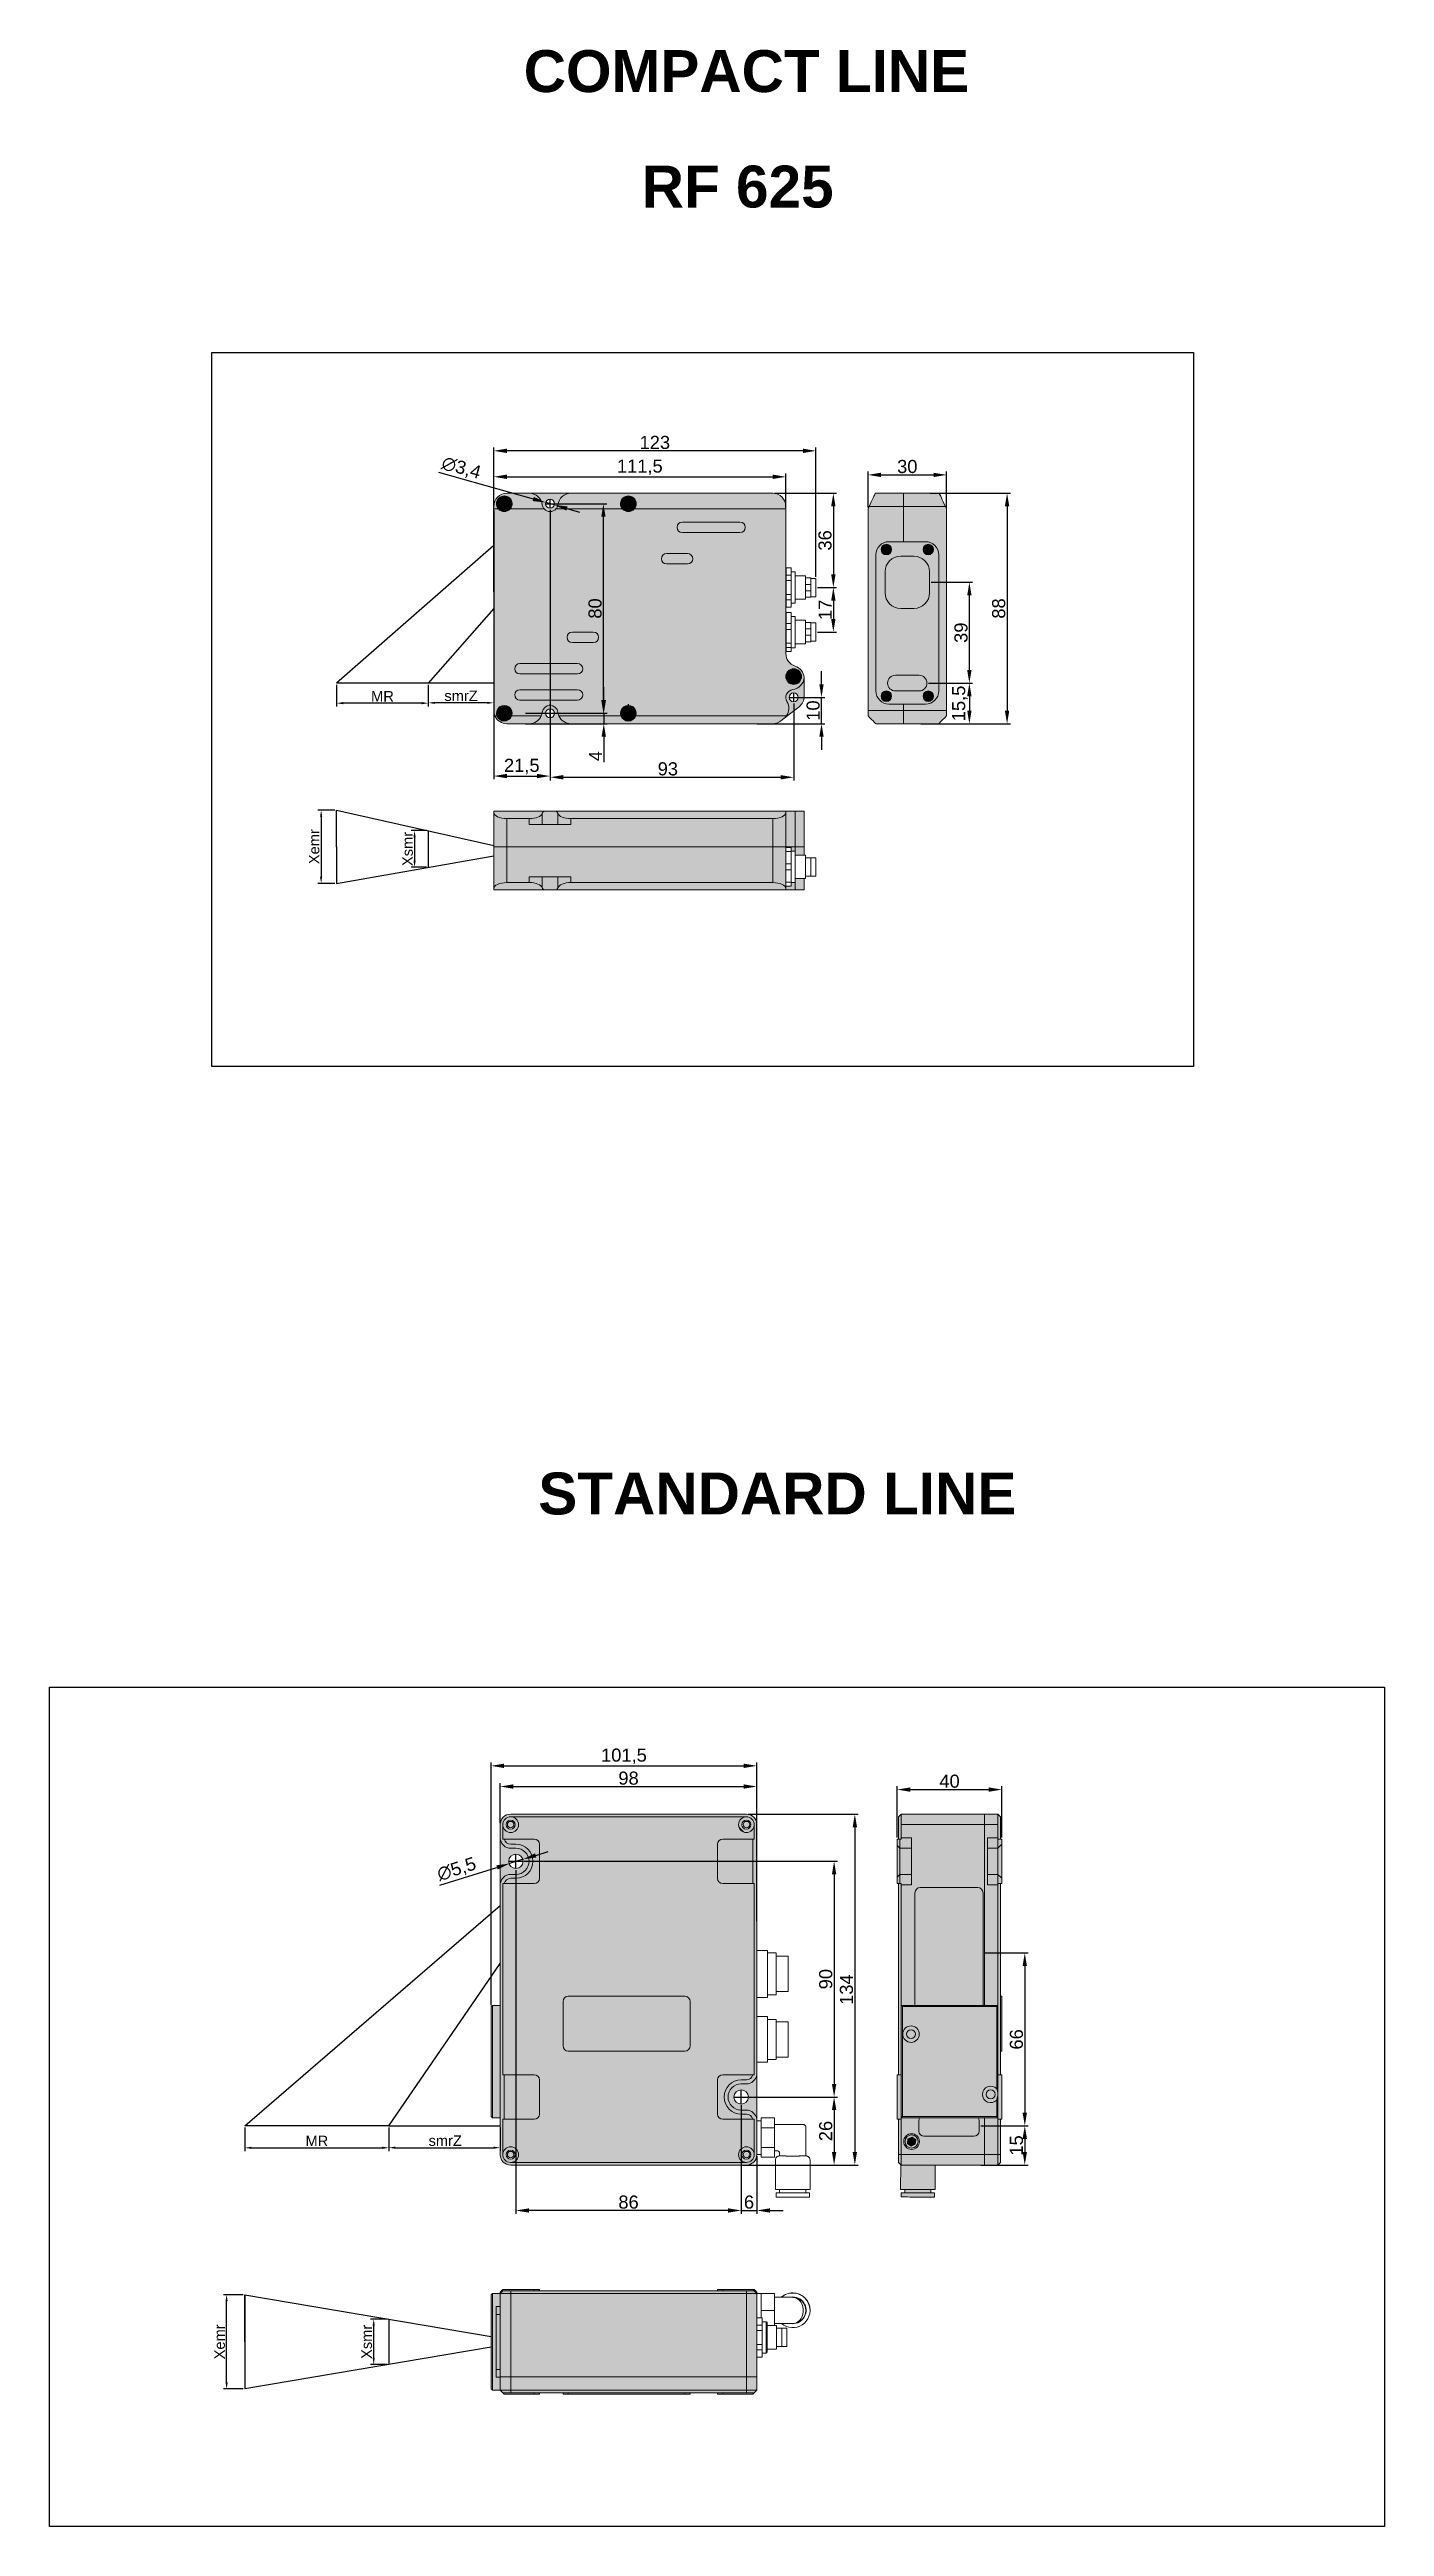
# Model space of a CAD drawing. Header units: millimetres. Extents: x 1690 to 10670, y 1931 to 4673.
# Drawn here: x 1822 to 2332, y 3727 to 4673 of the extents above; entities that cross this region are included whole.
import ezdxf

# ---------------------------------------------------------------- set-up
doc = ezdxf.new("R2010")
doc.units = ezdxf.units.MM
doc.styles.get("Standard").update_dxf_attribs({"font": 'arial.ttf'})
doc.dimstyles.new('ISO-25', dxfattribs={"dimtxt": 2.5, "dimasz": 2.5, "dimexe": 1.25, "dimexo": 0.625, "dimtad": 1, "dimdec": 0, "dimtxsty": 'Standard', "dimcen": 2.5, "dimadec": 0, "dimazin": 0, "dimtfac": 1, "dimtdec": 0, "dimtmove": 0, "dimatfit": 3, "dimfxl": 0, "dimarcsym": 0})

msp = doc.modelspace()

# ---------------------------------------------------------------- texts
at = {"color": 1, "char_height": 16, "width": 256.4869, "attachment_point": 1}
for s, insert in [('{\\f@Arial Unicode MS|b1|i0|c0|p34;COMPACT LINE}', (2003.19, 4672.98)), ('{\\f@Arial Unicode MS|b1|i0|c0|p34;RF 625}', (2048.24, 4628.9)), ('{\\f@Arial Unicode MS|b1|i0|c0|p34;STANDARD LINE}', (2008.75, 4129.87))]:
    msp.add_mtext(s, dxfattribs=dict(at, insert=insert))

# ---------------------------------------------------------------- blocks, each defined once
blk = doc.blocks.new('*D20')
at = {"color": 0, "lineweight": -2, "transparency": 16777216}
for p, q in [((1994.21, 3996.04), (1994.21, 4011.22)), ((2092.21, 3996.04), (2092.21, 4011.22)), ((1999.21, 4009.97), (2087.21, 4009.97))]:
    blk.add_line(p, q, dxfattribs=at)
at = {"color": 0, "transparency": 16777216}
for points in [[(1999.21, 4010.81), (1999.21, 4009.14), (1994.21, 4009.97)], [(2087.21, 4010.81), (2087.21, 4009.14), (2092.21, 4009.97)]]:
    blk.add_solid(points, dxfattribs=at)
at = {"layer": 'Defpoints', "color": 0, "transparency": 16777216}
for p in [(2092.21, 4009.97), (1994.21, 3995.42), (2092.21, 3995.42)]:
    blk.add_point(p, dxfattribs=at)
at = {"color": 0, "transparency": 16777216, "insert": (2043.21, 4013.15), "char_height": 5, "attachment_point": 5}
blk.add_mtext('98', dxfattribs=at)
blk = doc.blocks.new('*D21')
at = {"color": 0, "lineweight": -2, "transparency": 16777216}
for p, q in [((2145.77, 3990.54), (2145.77, 4010.06)), ((2150.77, 4008.81), (2180.77, 4008.81)), ((2185.77, 3990.54), (2185.77, 4010.06))]:
    blk.add_line(p, q, dxfattribs=at)
at = {"color": 0, "transparency": 16777216}
for points in [[(2150.77, 4009.64), (2150.77, 4007.97), (2145.77, 4008.81)], [(2180.77, 4009.64), (2180.77, 4007.97), (2185.77, 4008.81)]]:
    blk.add_solid(points, dxfattribs=at)
at = {"layer": 'Defpoints', "color": 0, "transparency": 16777216}
for p in [(2185.77, 4008.81), (2145.77, 3989.92), (2185.77, 3989.92)]:
    blk.add_point(p, dxfattribs=at)
at = {"color": 0, "transparency": 16777216, "insert": (2165.77, 4011.98), "char_height": 5, "attachment_point": 5}
blk.add_mtext('40', dxfattribs=at)
blk = doc.blocks.new('*D22')
at = {"color": 0, "lineweight": -2, "transparency": 16777216}
for p, q in [((2003.33, 3981.42), (2122.95, 3981.42)), ((2121.7, 3976.42), (2121.7, 3896.42)), ((2089.33, 3891.42), (2122.95, 3891.42))]:
    blk.add_line(p, q, dxfattribs=at)
at = {"color": 0, "transparency": 16777216}
for points in [[(2120.87, 3976.42), (2122.53, 3976.42), (2121.7, 3981.42)], [(2120.87, 3896.42), (2122.53, 3896.42), (2121.7, 3891.42)]]:
    blk.add_solid(points, dxfattribs=at)
at = {"layer": 'Defpoints', "color": 0, "transparency": 16777216}
for p in [(2002.71, 3981.42), (2088.71, 3891.42), (2121.7, 3891.42)]:
    blk.add_point(p, dxfattribs=at)
at = {"color": 0, "transparency": 16777216, "insert": (2118.52, 3936.42), "char_height": 5, "attachment_point": 5, "rotation": 90}
blk.add_mtext('90', dxfattribs=at)
blk = doc.blocks.new('*D23')
at = {"color": 0, "lineweight": -2, "transparency": 16777216}
for p, q in [((2086.21, 3888.29), (2086.21, 3846.84)), ((2092.21, 3868.89), (2092.21, 3846.84)), ((2081.21, 3848.09), (2076.21, 3848.09)), ((2086.21, 3848.09), (2092.21, 3848.09)), ((2097.21, 3848.09), (2102.21, 3848.09))]:
    blk.add_line(p, q, dxfattribs=at)
at = {"color": 0, "transparency": 16777216}
for points in [[(2081.21, 3848.92), (2081.21, 3847.26), (2086.21, 3848.09)], [(2097.21, 3848.92), (2097.21, 3847.26), (2092.21, 3848.09)]]:
    blk.add_solid(points, dxfattribs=at)
at = {"layer": 'Defpoints', "color": 0, "transparency": 16777216}
for p in [(2086.21, 3888.92), (2092.21, 3869.52), (2092.21, 3848.09)]:
    blk.add_point(p, dxfattribs=at)
at = {"color": 0, "transparency": 16777216, "insert": (2089.21, 3851.27), "char_height": 5, "attachment_point": 5}
blk.add_mtext('6', dxfattribs=at)
blk = doc.blocks.new('*D24')
at = {"color": 0, "lineweight": -2, "transparency": 16777216}
for p, q in [((2000.21, 3978.04), (2000.21, 3846.84)), ((2086.21, 3888.29), (2086.21, 3846.84)), ((2081.21, 3848.09), (2005.21, 3848.09))]:
    blk.add_line(p, q, dxfattribs=at)
at = {"color": 0, "transparency": 16777216}
for points in [[(2005.21, 3848.92), (2005.21, 3847.26), (2000.21, 3848.09)], [(2081.21, 3848.92), (2081.21, 3847.26), (2086.21, 3848.09)]]:
    blk.add_solid(points, dxfattribs=at)
at = {"layer": 'Defpoints', "color": 0, "transparency": 16777216}
for p in [(2000.21, 3978.67), (2086.21, 3888.92), (2000.21, 3848.09)]:
    blk.add_point(p, dxfattribs=at)
at = {"color": 0, "transparency": 16777216, "insert": (2043.21, 3851.27), "char_height": 5, "attachment_point": 5}
blk.add_mtext('86', dxfattribs=at)
blk = doc.blocks.new('*D25')
at = {"color": 0, "lineweight": -2, "transparency": 16777216}
for p, q in [((2089.33, 3891.42), (2122.95, 3891.42)), ((2121.7, 3886.42), (2121.7, 3870.42)), ((2086.83, 3865.42), (2122.95, 3865.42))]:
    blk.add_line(p, q, dxfattribs=at)
at = {"color": 0, "transparency": 16777216}
for points in [[(2120.87, 3886.42), (2122.53, 3886.42), (2121.7, 3891.42)], [(2120.87, 3870.42), (2122.53, 3870.42), (2121.7, 3865.42)]]:
    blk.add_solid(points, dxfattribs=at)
at = {"layer": 'Defpoints', "color": 0, "transparency": 16777216}
for p in [(2088.71, 3891.42), (2086.21, 3865.42), (2121.7, 3865.42)]:
    blk.add_point(p, dxfattribs=at)
at = {"color": 0, "transparency": 16777216, "insert": (2118.52, 3878.42), "char_height": 5, "attachment_point": 5, "rotation": 90}
blk.add_mtext('26', dxfattribs=at)
blk = doc.blocks.new('*D26')
at = {"color": 0, "lineweight": -2, "transparency": 16777216}
for p, q in [((2177.69, 3880.42), (2195.75, 3880.42)), ((2194.5, 3875.42), (2194.5, 3870.42)), ((2177.69, 3865.42), (2195.75, 3865.42))]:
    blk.add_line(p, q, dxfattribs=at)
at = {"color": 0, "transparency": 16777216}
for points in [[(2193.66, 3875.42), (2195.33, 3875.42), (2194.5, 3880.42)], [(2193.66, 3870.42), (2195.33, 3870.42), (2194.5, 3865.42)]]:
    blk.add_solid(points, dxfattribs=at)
at = {"layer": 'Defpoints', "color": 0, "transparency": 16777216}
for p in [(2177.07, 3880.42), (2177.07, 3865.42), (2194.5, 3865.42)]:
    blk.add_point(p, dxfattribs=at)
at = {"color": 0, "transparency": 16777216, "insert": (2191.32, 3872.92), "char_height": 5, "attachment_point": 5, "rotation": 90}
blk.add_mtext('15', dxfattribs=at)
blk = doc.blocks.new('*D27')
at = {"color": 0, "lineweight": -2, "transparency": 16777216}
for p, q in [((2088.83, 3999.42), (2130.86, 3999.42)), ((2129.61, 3994.42), (2129.61, 3870.42)), ((2088.83, 3865.42), (2130.86, 3865.42))]:
    blk.add_line(p, q, dxfattribs=at)
at = {"color": 0, "transparency": 16777216}
for points in [[(2128.78, 3994.42), (2130.45, 3994.42), (2129.61, 3999.42)], [(2128.78, 3870.42), (2130.45, 3870.42), (2129.61, 3865.42)]]:
    blk.add_solid(points, dxfattribs=at)
at = {"layer": 'Defpoints', "color": 0, "transparency": 16777216}
for p in [(2088.21, 3999.42), (2088.21, 3865.42), (2129.61, 3865.42)]:
    blk.add_point(p, dxfattribs=at)
at = {"color": 0, "transparency": 16777216, "insert": (2126.43, 3932.42), "char_height": 5, "attachment_point": 5, "rotation": 90}
blk.add_mtext('134', dxfattribs=at)
blk = doc.blocks.new('*D28')
at = {"color": 0, "lineweight": -2, "transparency": 16777216}
for p, q in [((2003, 3982.2), (1997.75, 3980.57)), ((2007.78, 3983.69), (2012.55, 3985.17)), ((1971.18, 3972.31), (1992.97, 3979.09))]:
    blk.add_line(p, q, dxfattribs=at)
at = {"color": 0, "transparency": 16777216}
for points in [[(2007.53, 3984.49), (2008.02, 3982.89), (2003, 3982.2)], [(1992.73, 3979.88), (1993.22, 3978.29), (1997.75, 3980.57)]]:
    blk.add_solid(points, dxfattribs=at)
at = {"layer": 'Defpoints', "color": 0, "transparency": 16777216}
for p in [(2003, 3982.2), (1997.75, 3980.57)]:
    blk.add_point(p, dxfattribs=at)
at = {"color": 0, "transparency": 16777216, "insert": (1977.64, 3978.2), "char_height": 5, "attachment_point": 5, "rotation": 17.27648}
blk.add_mtext('∅5,5', dxfattribs=at)
blk = doc.blocks.new('*D29')
at = {"color": 0, "lineweight": -2, "transparency": 16777216}
for p, q in [((2179.19, 3946.42), (2195.75, 3946.42)), ((2194.5, 3941.42), (2194.5, 3885.42)), ((2177.69, 3880.42), (2195.75, 3880.42))]:
    blk.add_line(p, q, dxfattribs=at)
at = {"color": 0, "transparency": 16777216}
for points in [[(2193.67, 3941.42), (2195.33, 3941.42), (2194.5, 3946.42)], [(2193.67, 3885.42), (2195.33, 3885.42), (2194.5, 3880.42)]]:
    blk.add_solid(points, dxfattribs=at)
at = {"layer": 'Defpoints', "color": 0, "transparency": 16777216}
for p in [(2178.57, 3946.42), (2177.07, 3880.42), (2194.5, 3880.42)]:
    blk.add_point(p, dxfattribs=at)
at = {"color": 0, "transparency": 16777216, "insert": (2191.32, 3913.42), "char_height": 5, "attachment_point": 5, "rotation": 90}
blk.add_mtext('66', dxfattribs=at)
blk = doc.blocks.new('*D30')
at = {"color": 0, "lineweight": -2, "transparency": 16777216}
for p, q in [((1990.71, 3926.54), (1990.71, 4019.13)), ((1995.71, 4017.88), (2087.21, 4017.88)), ((2092.21, 3958.55), (2092.21, 4019.13))]:
    blk.add_line(p, q, dxfattribs=at)
at = {"color": 0, "transparency": 16777216}
for points in [[(1995.71, 4018.71), (1995.71, 4017.05), (1990.71, 4017.88)], [(2087.21, 4018.71), (2087.21, 4017.05), (2092.21, 4017.88)]]:
    blk.add_solid(points, dxfattribs=at)
at = {"layer": 'Defpoints', "color": 0, "transparency": 16777216}
for p in [(2092.21, 4017.88), (2092.21, 3957.93), (1990.71, 3925.92)]:
    blk.add_point(p, dxfattribs=at)
at = {"color": 0, "transparency": 16777216, "insert": (2041.46, 4021.51), "char_height": 5, "attachment_point": 5}
blk.add_mtext('101,5', dxfattribs=at)
blk = doc.blocks.new('*D100')
at = {"color": 0, "lineweight": -2, "transparency": 16777216}
for p, q in [((1951.71, 3879.79), (1951.71, 3870.82)), ((1994.21, 3879.79), (1994.21, 3870.82)), ((1954.21, 3872.07), (1991.71, 3872.07))]:
    blk.add_line(p, q, dxfattribs=at)
at = {"color": 0, "transparency": 16777216}
for points in [[(1954.21, 3872.48), (1954.21, 3871.65), (1951.71, 3872.07)], [(1991.71, 3872.48), (1991.71, 3871.65), (1994.21, 3872.07)]]:
    blk.add_solid(points, dxfattribs=at)
at = {"layer": 'Defpoints', "color": 0, "transparency": 16777216}
for p in [(1951.71, 3880.42), (1994.21, 3880.42), (1994.21, 3872.07)]:
    blk.add_point(p, dxfattribs=at)
at = {"color": 0, "transparency": 16777216, "insert": (1973.22, 3874.72), "char_height": 4, "attachment_point": 5}
blk.add_mtext('smrZ', dxfattribs=at)
blk = doc.blocks.new('*D101')
at = {"color": 0, "lineweight": -2, "transparency": 16777216}
for p, q in [((1896.71, 3879.79), (1896.71, 3870.77)), ((1951.71, 3878.64), (1951.71, 3870.77)), ((1899.21, 3872.02), (1949.21, 3872.02))]:
    blk.add_line(p, q, dxfattribs=at)
at = {"color": 0, "transparency": 16777216}
for points in [[(1899.21, 3872.44), (1899.21, 3871.61), (1896.71, 3872.02)], [(1949.21, 3872.44), (1949.21, 3871.61), (1951.71, 3872.02)]]:
    blk.add_solid(points, dxfattribs=at)
at = {"layer": 'Defpoints', "color": 0, "transparency": 16777216}
for p in [(1896.71, 3880.42), (1951.71, 3879.27), (1951.71, 3872.02)]:
    blk.add_point(p, dxfattribs=at)
at = {"color": 0, "transparency": 16777216, "insert": (1924.21, 3874.65), "char_height": 4, "attachment_point": 5}
blk.add_mtext('MR', dxfattribs=at)
blk = doc.blocks.new('*D102')
at = {"color": 0, "lineweight": -2, "transparency": 16777216}
for p, q in [((1951.08, 3806.57), (1944.66, 3806.57)), ((1945.91, 3791.79), (1945.91, 3804.07)), ((1951.08, 3789.29), (1944.66, 3789.29))]:
    blk.add_line(p, q, dxfattribs=at)
at = {"color": 0, "transparency": 16777216}
for points in [[(1945.49, 3804.07), (1946.32, 3804.07), (1945.91, 3806.57)], [(1945.49, 3791.79), (1946.32, 3791.79), (1945.91, 3789.29)]]:
    blk.add_solid(points, dxfattribs=at)
at = {"layer": 'Defpoints', "color": 0, "transparency": 16777216}
for p in [(1945.91, 3806.57), (1951.71, 3806.57), (1951.71, 3789.29)]:
    blk.add_point(p, dxfattribs=at)
at = {"color": 0, "transparency": 16777216, "insert": (1943.25, 3797.93), "char_height": 4, "attachment_point": 5, "rotation": 90}
blk.add_mtext('Xsmr', dxfattribs=at)
blk = doc.blocks.new('*D103')
at = {"color": 0, "lineweight": -2, "transparency": 16777216}
for p, q in [((1896.08, 3815.93), (1888.51, 3815.93)), ((1889.76, 3782.43), (1889.76, 3813.43)), ((1896.08, 3779.93), (1888.51, 3779.93))]:
    blk.add_line(p, q, dxfattribs=at)
at = {"color": 0, "transparency": 16777216}
for points in [[(1889.35, 3813.43), (1890.18, 3813.43), (1889.76, 3815.93)], [(1889.35, 3782.43), (1890.18, 3782.43), (1889.76, 3779.93)]]:
    blk.add_solid(points, dxfattribs=at)
at = {"layer": 'Defpoints', "color": 0, "transparency": 16777216}
for p in [(1889.76, 3815.93), (1896.71, 3815.93), (1896.71, 3779.93)]:
    blk.add_point(p, dxfattribs=at)
at = {"color": 0, "transparency": 16777216, "insert": (1887.11, 3797.93), "char_height": 4, "attachment_point": 5, "rotation": 90}
blk.add_mtext('Xemr', dxfattribs=at)
blk = doc.blocks.new('*D82')
at = {"color": 0, "lineweight": -2, "transparency": 16777216}
for p, q in [((1991.76, 4498.41), (1991.76, 4511.33)), ((1996.76, 4510.08), (2098.27, 4510.08)), ((2103.27, 4498.41), (2103.27, 4511.33))]:
    blk.add_line(p, q, dxfattribs=at)
at = {"color": 0, "transparency": 16777216}
for points in [[(1996.76, 4510.92), (1996.76, 4509.25), (1991.76, 4510.08)], [(2098.27, 4510.92), (2098.27, 4509.25), (2103.27, 4510.08)]]:
    blk.add_solid(points, dxfattribs=at)
at = {"layer": 'Defpoints', "color": 0, "transparency": 16777216}
for p in [(2103.27, 4510.08), (1991.76, 4497.79), (2103.27, 4497.79)]:
    blk.add_point(p, dxfattribs=at)
at = {"color": 0, "transparency": 16777216, "insert": (2047.51, 4513.71), "char_height": 5, "attachment_point": 5}
blk.add_mtext('111,5', dxfattribs=at)
blk = doc.blocks.new('*D83')
at = {"color": 0, "lineweight": -2, "transparency": 16777216}
for p, q in [((1991.76, 4497.16), (1991.76, 4394.56)), ((2013.26, 4497.5), (2013.26, 4394.56)), ((1996.76, 4395.81), (2008.26, 4395.81))]:
    blk.add_line(p, q, dxfattribs=at)
at = {"color": 0, "transparency": 16777216}
for points in [[(1996.76, 4396.65), (1996.76, 4394.98), (1991.76, 4395.81)], [(2008.26, 4396.65), (2008.26, 4394.98), (2013.26, 4395.81)]]:
    blk.add_solid(points, dxfattribs=at)
at = {"layer": 'Defpoints', "color": 0, "transparency": 16777216}
for p in [(1991.76, 4497.79), (2013.26, 4498.12), (2013.26, 4395.81)]:
    blk.add_point(p, dxfattribs=at)
at = {"color": 0, "transparency": 16777216, "insert": (2002.45, 4399.44), "char_height": 5, "attachment_point": 5}
blk.add_mtext('21,5', dxfattribs=at)
blk = doc.blocks.new('*D84')
at = {"color": 0, "lineweight": -2, "transparency": 16777216}
for p, q in [((2012.22, 4499.79), (2034.87, 4499.79)), ((2033.62, 4424.79), (2033.62, 4494.79)), ((2012.22, 4419.79), (2034.87, 4419.79))]:
    blk.add_line(p, q, dxfattribs=at)
at = {"color": 0, "transparency": 16777216}
for points in [[(2032.79, 4494.79), (2034.45, 4494.79), (2033.62, 4499.79)], [(2032.79, 4424.79), (2034.45, 4424.79), (2033.62, 4419.79)]]:
    blk.add_solid(points, dxfattribs=at)
at = {"layer": 'Defpoints', "color": 0, "transparency": 16777216}
for p in [(2011.59, 4499.79), (2033.62, 4499.79), (2011.59, 4419.79)]:
    blk.add_point(p, dxfattribs=at)
at = {"color": 0, "transparency": 16777216, "insert": (2030.44, 4459.79), "char_height": 5, "attachment_point": 5, "rotation": 90}
blk.add_mtext('80', dxfattribs=at)
blk = doc.blocks.new('*D85')
at = {"color": 0, "lineweight": -2, "transparency": 16777216}
for p, q in [((2033.76, 4424.79), (2033.76, 4429.79)), ((2003.91, 4419.79), (2035.01, 4419.79)), ((2033.76, 4419.79), (2033.76, 4415.79)), ((2003.91, 4415.79), (2035.01, 4415.79)), ((2033.76, 4410.79), (2033.76, 4401.08))]:
    blk.add_line(p, q, dxfattribs=at)
at = {"color": 0, "transparency": 16777216}
for points in [[(2032.92, 4424.79), (2034.59, 4424.79), (2033.76, 4419.79)], [(2032.92, 4410.79), (2034.59, 4410.79), (2033.76, 4415.79)]]:
    blk.add_solid(points, dxfattribs=at)
at = {"layer": 'Defpoints', "color": 0, "transparency": 16777216}
for p in [(2003.29, 4419.79), (2003.29, 4415.79), (2033.76, 4415.79)]:
    blk.add_point(p, dxfattribs=at)
at = {"color": 0, "transparency": 16777216, "insert": (2030.63, 4403.43), "char_height": 5, "attachment_point": 5, "rotation": 90}
blk.add_mtext('4', dxfattribs=at)
blk = doc.blocks.new('*D86')
at = {"color": 0, "lineweight": -2, "transparency": 16777216}
for p, q in [((2013.26, 4417.49), (2013.26, 4394.1)), ((2106.27, 4423.51), (2106.27, 4394.1)), ((2018.26, 4395.35), (2101.27, 4395.35))]:
    blk.add_line(p, q, dxfattribs=at)
at = {"color": 0, "transparency": 16777216}
for points in [[(2018.26, 4396.18), (2018.26, 4394.51), (2013.26, 4395.35)], [(2101.27, 4396.18), (2101.27, 4394.51), (2106.27, 4395.35)]]:
    blk.add_solid(points, dxfattribs=at)
at = {"layer": 'Defpoints', "color": 0, "transparency": 16777216}
for p in [(2013.26, 4418.12), (2106.27, 4424.13), (2106.27, 4395.35)]:
    blk.add_point(p, dxfattribs=at)
at = {"color": 0, "transparency": 16777216, "insert": (2058.22, 4398.53), "char_height": 5, "attachment_point": 5}
blk.add_mtext('93', dxfattribs=at)
blk = doc.blocks.new('*D87')
at = {"color": 0, "lineweight": -2, "transparency": 16777216}
for p, q in [((2116.88, 4430.83), (2116.88, 4435.83)), ((2107.93, 4425.83), (2118.13, 4425.83)), ((2116.88, 4415.79), (2116.88, 4425.83)), ((2092.17, 4415.79), (2118.13, 4415.79)), ((2116.88, 4410.79), (2116.88, 4405.79))]:
    blk.add_line(p, q, dxfattribs=at)
at = {"color": 0, "transparency": 16777216}
for points in [[(2116.05, 4430.83), (2117.72, 4430.83), (2116.88, 4425.83)], [(2116.05, 4410.79), (2117.72, 4410.79), (2116.88, 4415.79)]]:
    blk.add_solid(points, dxfattribs=at)
at = {"layer": 'Defpoints', "color": 0, "transparency": 16777216}
for p in [(2107.3, 4425.83), (2116.88, 4425.83), (2091.54, 4415.79)]:
    blk.add_point(p, dxfattribs=at)
at = {"color": 0, "transparency": 16777216, "insert": (2113.7, 4420.81), "char_height": 5, "attachment_point": 5, "rotation": 90}
blk.add_mtext('10', dxfattribs=at)
blk = doc.blocks.new('*D88')
at = {"color": 0, "lineweight": -2, "transparency": 16777216}
for p, q in [((1970.69, 4511.79), (2006.81, 4501.61)), ((2014.9, 4499.33), (2011.62, 4500.25)), ((2019.71, 4497.97), (2024.52, 4496.61))]:
    blk.add_line(p, q, dxfattribs=at)
at = {"color": 0, "transparency": 16777216}
for points in [[(2007.04, 4502.41), (2006.59, 4500.81), (2011.62, 4500.25)], [(2019.94, 4498.77), (2019.48, 4497.17), (2014.9, 4499.33)]]:
    blk.add_solid(points, dxfattribs=at)
at = {"layer": 'Defpoints', "color": 0, "transparency": 16777216}
for p in [(2011.62, 4500.25), (2014.9, 4499.33)]:
    blk.add_point(p, dxfattribs=at)
at = {"color": 0, "transparency": 16777216, "insert": (1979.29, 4513.23), "char_height": 5, "attachment_point": 5, "rotation": 344.25358}
blk.add_mtext('∅3,4', dxfattribs=at)
blk = doc.blocks.new('*D89')
at = {"color": 0, "lineweight": -2, "transparency": 16777216}
for p, q in [((1991.76, 4466.11), (1991.76, 4521.24)), ((2114.77, 4471.91), (2114.77, 4521.24)), ((2109.77, 4519.99), (1996.76, 4519.99))]:
    blk.add_line(p, q, dxfattribs=at)
at = {"color": 0, "transparency": 16777216}
for points in [[(1996.76, 4520.82), (1996.76, 4519.16), (1991.76, 4519.99)], [(2109.77, 4520.82), (2109.77, 4519.16), (2114.77, 4519.99)]]:
    blk.add_solid(points, dxfattribs=at)
at = {"layer": 'Defpoints', "color": 0, "transparency": 16777216}
for p in [(1991.76, 4519.99), (1991.76, 4465.48), (2114.77, 4471.29)]:
    blk.add_point(p, dxfattribs=at)
at = {"color": 0, "transparency": 16777216, "insert": (2053.26, 4523.17), "char_height": 5, "attachment_point": 5}
blk.add_mtext('123', dxfattribs=at)
blk = doc.blocks.new('*D90')
at = {"color": 0, "lineweight": -2, "transparency": 16777216}
for p, q in [((2098.89, 4503.79), (2122.66, 4503.79)), ((2121.41, 4498.79), (2121.41, 4472.79)), ((2115.39, 4467.79), (2122.66, 4467.79))]:
    blk.add_line(p, q, dxfattribs=at)
at = {"color": 0, "transparency": 16777216}
for points in [[(2120.58, 4498.79), (2122.24, 4498.79), (2121.41, 4503.79)], [(2120.58, 4472.79), (2122.24, 4472.79), (2121.41, 4467.79)]]:
    blk.add_solid(points, dxfattribs=at)
at = {"layer": 'Defpoints', "color": 0, "transparency": 16777216}
for p in [(2098.27, 4503.79), (2114.77, 4467.79), (2121.41, 4467.79)]:
    blk.add_point(p, dxfattribs=at)
at = {"color": 0, "transparency": 16777216, "insert": (2118.23, 4485.79), "char_height": 5, "attachment_point": 5, "rotation": 90}
blk.add_mtext('36', dxfattribs=at)
blk = doc.blocks.new('*D91')
at = {"color": 0, "lineweight": -2, "transparency": 16777216}
for p, q in [((2115.39, 4467.79), (2122.66, 4467.79)), ((2121.41, 4462.79), (2121.41, 4455.79)), ((2115.39, 4450.79), (2122.66, 4450.79))]:
    blk.add_line(p, q, dxfattribs=at)
at = {"color": 0, "transparency": 16777216}
for points in [[(2120.58, 4462.79), (2122.24, 4462.79), (2121.41, 4467.79)], [(2120.58, 4455.79), (2122.24, 4455.79), (2121.41, 4450.79)]]:
    blk.add_solid(points, dxfattribs=at)
at = {"layer": 'Defpoints', "color": 0, "transparency": 16777216}
for p in [(2114.77, 4467.79), (2114.77, 4450.79), (2121.41, 4450.79)]:
    blk.add_point(p, dxfattribs=at)
at = {"color": 0, "transparency": 16777216, "insert": (2118.28, 4459.29), "char_height": 5, "attachment_point": 5, "rotation": 90}
blk.add_mtext('17', dxfattribs=at)
blk = doc.blocks.new('*D92')
at = {"color": 0, "lineweight": -2, "transparency": 16777216}
for p, q in [((2134.64, 4498.41), (2134.64, 4512.05)), ((2164.65, 4498.41), (2164.65, 4512.05)), ((2139.64, 4510.8), (2159.65, 4510.8))]:
    blk.add_line(p, q, dxfattribs=at)
at = {"color": 0, "transparency": 16777216}
for points in [[(2139.64, 4511.63), (2139.64, 4509.97), (2134.64, 4510.8)], [(2159.65, 4511.63), (2159.65, 4509.97), (2164.65, 4510.8)]]:
    blk.add_solid(points, dxfattribs=at)
at = {"layer": 'Defpoints', "color": 0, "transparency": 16777216}
for p in [(2164.65, 4510.8), (2134.64, 4497.79), (2164.65, 4497.79)]:
    blk.add_point(p, dxfattribs=at)
at = {"color": 0, "transparency": 16777216, "insert": (2149.65, 4513.98), "char_height": 5, "attachment_point": 5}
blk.add_mtext('30', dxfattribs=at)
blk = doc.blocks.new('*D93')
at = {"color": 0, "lineweight": -2, "transparency": 16777216}
for p, q in [((2157.77, 4431.29), (2174.59, 4431.29)), ((2173.34, 4426.29), (2173.34, 4420.79)), ((2154.77, 4415.79), (2174.59, 4415.79))]:
    blk.add_line(p, q, dxfattribs=at)
at = {"color": 0, "transparency": 16777216}
for points in [[(2172.51, 4426.29), (2174.18, 4426.29), (2173.34, 4431.29)], [(2172.51, 4420.79), (2174.18, 4420.79), (2173.34, 4415.79)]]:
    blk.add_solid(points, dxfattribs=at)
at = {"layer": 'Defpoints', "color": 0, "transparency": 16777216}
for p in [(2157.15, 4431.29), (2154.15, 4415.79), (2173.34, 4415.79)]:
    blk.add_point(p, dxfattribs=at)
at = {"color": 0, "transparency": 16777216, "insert": (2169.71, 4423.54), "char_height": 5, "attachment_point": 5, "rotation": 90}
blk.add_mtext('15,5', dxfattribs=at)
blk = doc.blocks.new('*D94')
at = {"color": 0, "lineweight": -2, "transparency": 16777216}
for p, q in [((2158.77, 4469.79), (2174.59, 4469.79)), ((2173.34, 4436.29), (2173.34, 4464.79)), ((2157.77, 4431.29), (2174.59, 4431.29))]:
    blk.add_line(p, q, dxfattribs=at)
at = {"color": 0, "transparency": 16777216}
for points in [[(2172.51, 4464.79), (2174.18, 4464.79), (2173.34, 4469.79)], [(2172.51, 4436.29), (2174.18, 4436.29), (2173.34, 4431.29)]]:
    blk.add_solid(points, dxfattribs=at)
at = {"layer": 'Defpoints', "color": 0, "transparency": 16777216}
for p in [(2158.15, 4469.79), (2173.34, 4469.79), (2157.15, 4431.29)]:
    blk.add_point(p, dxfattribs=at)
at = {"color": 0, "transparency": 16777216, "insert": (2170.16, 4450.54), "char_height": 5, "attachment_point": 5, "rotation": 90}
blk.add_mtext('39', dxfattribs=at)
blk = doc.blocks.new('*D95')
at = {"color": 0, "lineweight": -2, "transparency": 16777216}
for p, q in [((2158.23, 4503.79), (2188.99, 4503.79)), ((2187.74, 4498.79), (2187.74, 4420.79)), ((2154.77, 4415.79), (2188.99, 4415.79))]:
    blk.add_line(p, q, dxfattribs=at)
at = {"color": 0, "transparency": 16777216}
for points in [[(2186.9, 4498.79), (2188.57, 4498.79), (2187.74, 4503.79)], [(2186.9, 4420.79), (2188.57, 4420.79), (2187.74, 4415.79)]]:
    blk.add_solid(points, dxfattribs=at)
at = {"layer": 'Defpoints', "color": 0, "transparency": 16777216}
for p in [(2157.6, 4503.79), (2154.15, 4415.79), (2187.74, 4415.79)]:
    blk.add_point(p, dxfattribs=at)
at = {"color": 0, "transparency": 16777216, "insert": (2184.56, 4459.79), "char_height": 5, "attachment_point": 5, "rotation": 90}
blk.add_mtext('88', dxfattribs=at)
blk = doc.blocks.new('*D96')
at = {"color": 0, "lineweight": -2, "transparency": 16777216}
for p, q in [((1966.76, 4430.66), (1966.76, 4422.52)), ((1991.76, 4429.76), (1991.76, 4422.52)), ((1989.26, 4423.77), (1969.26, 4423.77))]:
    blk.add_line(p, q, dxfattribs=at)
at = {"color": 0, "transparency": 16777216}
for points in [[(1969.26, 4424.18), (1969.26, 4423.35), (1966.76, 4423.77)], [(1989.26, 4424.18), (1989.26, 4423.35), (1991.76, 4423.77)]]:
    blk.add_solid(points, dxfattribs=at)
at = {"layer": 'Defpoints', "color": 0, "transparency": 16777216}
for p in [(1966.76, 4431.29), (1991.76, 4430.38), (1966.76, 4423.77)]:
    blk.add_point(p, dxfattribs=at)
at = {"color": 0, "transparency": 16777216, "insert": (1979.26, 4426.43), "char_height": 4, "attachment_point": 5}
blk.add_mtext('smrZ', dxfattribs=at)
blk = doc.blocks.new('*D97')
at = {"color": 0, "lineweight": -2, "transparency": 16777216}
for p, q in [((1931.76, 4430.66), (1931.76, 4422.39)), ((1966.76, 4429.76), (1966.76, 4422.39)), ((1964.26, 4423.64), (1934.26, 4423.64))]:
    blk.add_line(p, q, dxfattribs=at)
at = {"color": 0, "transparency": 16777216}
for points in [[(1934.26, 4424.06), (1934.26, 4423.23), (1931.76, 4423.64)], [(1964.26, 4424.06), (1964.26, 4423.23), (1966.76, 4423.64)]]:
    blk.add_solid(points, dxfattribs=at)
at = {"layer": 'Defpoints', "color": 0, "transparency": 16777216}
for p in [(1931.76, 4431.29), (1966.76, 4430.38), (1931.76, 4423.64)]:
    blk.add_point(p, dxfattribs=at)
at = {"color": 0, "transparency": 16777216, "insert": (1949.26, 4426.27), "char_height": 4, "attachment_point": 5}
blk.add_mtext('MR', dxfattribs=at)
blk = doc.blocks.new('*D98')
at = {"color": 0, "lineweight": -2, "transparency": 16777216}
for p, q in [((1966.13, 4374.96), (1960.27, 4374.96)), ((1961.52, 4372.46), (1961.52, 4363.46)), ((1966.13, 4360.96), (1960.27, 4360.96))]:
    blk.add_line(p, q, dxfattribs=at)
at = {"color": 0, "transparency": 16777216}
for points in [[(1961.1, 4372.46), (1961.93, 4372.46), (1961.52, 4374.96)], [(1961.1, 4363.46), (1961.93, 4363.46), (1961.52, 4360.96)]]:
    blk.add_solid(points, dxfattribs=at)
at = {"layer": 'Defpoints', "color": 0, "transparency": 16777216}
for p in [(1966.76, 4374.96), (1961.52, 4360.96), (1966.76, 4360.96)]:
    blk.add_point(p, dxfattribs=at)
at = {"color": 0, "transparency": 16777216, "insert": (1958.86, 4367.96), "char_height": 4, "attachment_point": 5, "rotation": 90}
blk.add_mtext('Xsmr', dxfattribs=at)
blk = doc.blocks.new('*D99')
at = {"color": 0, "lineweight": -2, "transparency": 16777216}
for p, q in [((1931.13, 4382.84), (1924.6, 4382.84)), ((1925.85, 4380.34), (1925.85, 4357.34)), ((1931.13, 4354.84), (1924.6, 4354.84))]:
    blk.add_line(p, q, dxfattribs=at)
at = {"color": 0, "transparency": 16777216}
for points in [[(1925.43, 4380.34), (1926.26, 4380.34), (1925.85, 4382.84)], [(1925.43, 4357.34), (1926.26, 4357.34), (1925.85, 4354.84)]]:
    blk.add_solid(points, dxfattribs=at)
at = {"layer": 'Defpoints', "color": 0, "transparency": 16777216}
for p in [(1931.76, 4382.84), (1925.85, 4354.84), (1931.76, 4354.84)]:
    blk.add_point(p, dxfattribs=at)
at = {"color": 0, "transparency": 16777216, "insert": (1923.19, 4368.84), "char_height": 4, "attachment_point": 5, "rotation": 90}
blk.add_mtext('Xemr', dxfattribs=at)

# ---------------------------------------------------------------- dimensions: what is measured, and where the dimension line sits
for base, p1, p2, override, picture, middle in [((1991.76, 4519.99), (2114.77, 4471.29), (1991.76, 4465.48), {"dimtxt": 5, "dimasz": 5}, '*D89', (2053.26, 4519.99)), ((2013.26, 4395.81), (1991.76, 4497.79), (2013.26, 4498.12), {"dimtxt": 5, "dimasz": 5, "dimdec": 1}, '*D83', (2002.45, 4395.81)), ((2106.27, 4395.35), (2013.26, 4418.12), (2106.27, 4424.13), {"dimtxt": 5, "dimasz": 5}, '*D86', (2058.22, 4395.35))]:
    dim = msp.add_linear_dim(base=base, p1=p1, p2=p2, dimstyle='ISO-25', override=override)
    dim.commit()
    dim.dimension.update_dxf_attribs({"geometry": picture, "text_midpoint": middle, "dimtype": 160})
for p1, p2, picture, middle in [((2014.9, 4499.33), (2011.62, 4500.25), '*D88', (1978.28, 4509.65)), ((2003, 3982.2), (1997.75, 3980.57), '*D28', (1978.74, 3974.66))]:
    dim = msp.add_diameter_dim_2p(p1=p1, p2=p2, dimstyle='ISO-25', override={"dimtxt": 5, "dimasz": 5, "dimdec": 1})
    dim.commit()
    dim.dimension.update_dxf_attribs({"geometry": picture, "text_midpoint": middle, "dimtype": 163})
for base, p1, p2, override, picture, middle in [((2103.27, 4510.08), (1991.76, 4497.79), (2103.27, 4497.79), {"dimtxt": 5, "dimasz": 5, "dimdec": 1}, '*D82', (2047.51, 4513.71)), ((2164.65, 4510.8), (2134.64, 4497.79), (2164.65, 4497.79), {"dimtxt": 5, "dimasz": 5}, '*D92', (2149.65, 4513.98)), ((2092.21, 4017.88), (1990.71, 3925.92), (2092.21, 3957.93), {"dimtxt": 5, "dimasz": 5, "dimdec": 1}, '*D30', (2041.46, 4021.51)), ((2092.21, 4009.97), (1994.21, 3995.42), (2092.21, 3995.42), {"dimtxt": 5, "dimasz": 5}, '*D20', (2043.21, 4013.15)), ((2185.77, 4008.81), (2145.77, 3989.92), (2185.77, 3989.92), {"dimtxt": 5, "dimasz": 5}, '*D21', (2165.77, 4011.98)), ((2000.21, 3848.09), (2086.21, 3888.92), (2000.21, 3978.67), {"dimtxt": 5, "dimasz": 5}, '*D24', (2043.21, 3851.27)), ((2092.21, 3848.09), (2086.21, 3888.92), (2092.21, 3869.52), {"dimtxt": 5, "dimasz": 5}, '*D23', (2089.21, 3851.27))]:
    dim = msp.add_linear_dim(base=base, p1=p1, p2=p2, dimstyle='ISO-25', override=override)
    dim.commit()
    dim.dimension.update_dxf_attribs({"geometry": picture, "text_midpoint": middle})
for base, p1, p2, override, picture, middle in [((2121.41, 4467.79), (2098.27, 4503.79), (2114.77, 4467.79), {"dimtxt": 5, "dimasz": 5}, '*D90', (2118.23, 4485.79)), ((2187.74, 4415.79), (2157.6, 4503.79), (2154.15, 4415.79), {"dimtxt": 5, "dimasz": 5}, '*D95', (2184.56, 4459.79)), ((2121.41, 4450.79), (2114.77, 4467.79), (2114.77, 4450.79), {"dimtxt": 5, "dimasz": 5}, '*D91', (2118.28, 4459.29)), ((2173.3441, 4469.7881), (2157.1454, 4431.2862), (2158.1454, 4469.7881), {"dimtxt": 5, "dimasz": 5}, '*D94', (2170.1645, 4450.5372)), ((2116.88, 4425.83), (2091.54, 4415.79), (2107.3, 4425.83), {"dimtxt": 5, "dimasz": 5, "dimdec": 0}, '*D87', (2113.7, 4420.81)), ((2173.34, 4415.79), (2157.15, 4431.29), (2154.15, 4415.79), {"dimtxt": 5, "dimasz": 5, "dimdec": 1}, '*D93', (2169.71, 4423.54)), ((2129.61, 3865.42), (2088.21, 3999.42), (2088.21, 3865.42), {"dimtxt": 5, "dimasz": 5}, '*D27', (2126.43, 3932.42)), ((2121.7, 3891.42), (2002.71, 3981.42), (2088.71, 3891.42), {"dimtxt": 5, "dimasz": 5}, '*D22', (2118.52, 3936.42)), ((2194.5, 3880.42), (2178.57, 3946.42), (2177.07, 3880.42), {"dimtxt": 5, "dimasz": 5}, '*D29', (2191.32, 3913.42)), ((2121.7, 3865.42), (2088.71, 3891.42), (2086.21, 3865.42), {"dimtxt": 5, "dimasz": 5}, '*D25', (2118.52, 3878.42)), ((2194.5, 3865.42), (2177.07, 3880.42), (2177.07, 3865.42), {"dimtxt": 5, "dimasz": 5}, '*D26', (2191.32, 3872.92))]:
    dim = msp.add_linear_dim(base=base, p1=p1, p2=p2, angle=90, dimstyle='ISO-25', override=override)
    dim.commit()
    dim.dimension.update_dxf_attribs({"geometry": picture, "text_midpoint": middle})
for base, p1, p2, picture, middle in [((2033.62, 4499.79), (2011.59, 4419.79), (2011.59, 4499.79), '*D84', (2033.62, 4459.79)), ((2033.76, 4415.79), (2003.29, 4419.79), (2003.29, 4415.79), '*D85', (2033.76, 4403.43))]:
    dim = msp.add_linear_dim(base=base, p1=p1, p2=p2, angle=90, dimstyle='ISO-25', override={"dimtxt": 5, "dimasz": 5})
    dim.commit()
    dim.dimension.update_dxf_attribs({"geometry": picture, "text_midpoint": middle, "dimtype": 160})
at = {"color": 1}
for base, p1, p2, picture, middle in [((1931.76, 4423.64), (1966.76, 4430.38), (1931.76, 4431.29), '*D97', (1949.26, 4426.27)), ((1951.71, 3872.02), (1896.71, 3880.42), (1951.71, 3879.27), '*D101', (1924.21, 3874.65))]:
    dim = msp.add_linear_dim(base=base, p1=p1, p2=p2, text='MR', dimstyle='ISO-25', override={"dimtxt": 4}, dxfattribs=at)
    dim.commit()
    dim.dimension.update_dxf_attribs({"geometry": picture, "text_midpoint": middle})
for base, p1, p2, picture, middle in [((1966.76, 4423.77), (1991.76, 4430.38), (1966.76, 4431.29), '*D96', (1979.26, 4423.77)), ((1994.21, 3872.07), (1951.71, 3880.42), (1994.21, 3880.42), '*D100', (1973.22, 3872.07))]:
    dim = msp.add_linear_dim(base=base, p1=p1, p2=p2, text='smrZ', dimstyle='ISO-25', override={"dimtxt": 4}, dxfattribs=at)
    dim.commit()
    dim.dimension.update_dxf_attribs({"geometry": picture, "text_midpoint": middle, "dimtype": 160})
for base, p1, p2, picture, middle in [((1925.85, 4354.84), (1931.76, 4382.84), (1931.76, 4354.84), '*D99', (1923.19, 4368.84)), ((1889.76, 3815.93), (1896.71, 3779.93), (1896.71, 3815.93), '*D103', (1887.11, 3797.93))]:
    dim = msp.add_linear_dim(base=base, p1=p1, p2=p2, angle=90, text='Xemr', dimstyle='ISO-25', override={"dimtxt": 4}, dxfattribs=at)
    dim.commit()
    dim.dimension.update_dxf_attribs({"geometry": picture, "text_midpoint": middle})
for base, p1, p2, picture, middle in [((1961.52, 4360.96), (1966.76, 4374.96), (1966.76, 4360.96), '*D98', (1961.52, 4367.96)), ((1945.91, 3806.57), (1951.71, 3789.29), (1951.71, 3806.57), '*D102', (1945.91, 3797.93))]:
    dim = msp.add_linear_dim(base=base, p1=p1, p2=p2, angle=90, text='Xsmr', dimstyle='ISO-25', override={"dimtxt": 4}, dxfattribs=at)
    dim.commit()
    dim.dimension.update_dxf_attribs({"geometry": picture, "text_midpoint": middle, "dimtype": 160})

# ---------------------------------------------------------------- hatches: boundary and pattern name
h = msp.add_hatch(color=254)
h.dxf.hatch_style = 1
h.paths.add_polyline_path([(2005.32, 4503.79), (1996.73, 4503.79, 0.47469), (1991.86, 4497.79), (1993.52, 4497.79, -2.236067), (1998, 4497.79), (2011.02, 4497.79, -0.15226), (2010.28, 4499.41, 0.378241)])
h = msp.add_hatch(color=254)
h.dxf.hatch_style = 1
h.paths.add_polyline_path([(1993.52, 4497.79, 0.447214), (1998, 4497.79, 2.236068)])
h.paths.add_polyline_path([(1998.36, 4499.79, -1), (1993.16, 4499.79, -1)], flags=16)
h.paths.add_polyline_path([(1996.48, 4501.04), (1997.2, 4499.79), (1996.48, 4498.54), (1995.04, 4498.54), (1994.32, 4499.79), (1995.04, 4501.04)], flags=0)
h.paths.add_polyline_path([(1997.2, 4499.79), (1996.48, 4501.04), (1995.04, 4501.04), (1994.32, 4499.79), (1995.04, 4498.54), (1996.48, 4498.54)], flags=0)
h = msp.add_hatch(color=254)
h.dxf.hatch_style = 1
h.paths.add_polyline_path([(1993.16, 4499.79, 1), (1998.36, 4499.79, 1)])
h.paths.add_polyline_path([(1997.2, 4499.79), (1996.48, 4498.54), (1995.04, 4498.54), (1994.32, 4499.79), (1995.04, 4501.04), (1996.48, 4501.04)], flags=16)
h = msp.add_hatch(color=254)
h.dxf.hatch_style = 1
h.paths.add_polyline_path([(2021.19, 4503.79), (2005.32, 4503.79, -0.378241), (2010.28, 4499.41, 0.15226), (2011.02, 4497.79, 0.447214), (2015.5, 4497.79, 0.15226), (2016.24, 4499.41, -0.377688)])
h.paths.add_polyline_path([(2014.96, 4499.79, -1), (2011.56, 4499.79, -1)], flags=16)
h = msp.add_hatch(color=254)
h.dxf.hatch_style = 1
h.paths.add_polyline_path([(2098.26, 4503.79), (2021.19, 4503.79, 0.377688), (2016.24, 4499.41, -0.15226), (2015.5, 4497.79), (2040.93, 4497.79, -2.236067), (2045.4, 4497.79), (2103.27, 4497.79), (2103.27, 4498.79, 0.414326)])
h = msp.add_hatch(color=254)
h.dxf.hatch_style = 1
h.paths.add_polyline_path([(2040.93, 4497.79, 0.447214), (2045.4, 4497.79, 2.236068)])
h.paths.add_polyline_path([(2045.76, 4499.79, -1), (2040.56, 4499.79, -1)], flags=16)
h.paths.add_polyline_path([(2043.88, 4501.04), (2044.61, 4499.79), (2043.88, 4498.54), (2042.44, 4498.54), (2041.72, 4499.79), (2042.44, 4501.04)], flags=0)
h.paths.add_polyline_path([(2044.61, 4499.79), (2043.88, 4501.04), (2042.44, 4501.04), (2041.72, 4499.79), (2042.44, 4498.54), (2043.88, 4498.54)], flags=0)
h = msp.add_hatch(color=254)
h.dxf.hatch_style = 1
h.paths.add_polyline_path([(2040.56, 4499.79, 1), (2045.76, 4499.79, 1)])
h.paths.add_polyline_path([(2044.61, 4499.79), (2043.88, 4498.54), (2042.44, 4498.54), (2041.72, 4499.79), (2042.44, 4501.04), (2043.88, 4501.04)], flags=16)
h = msp.add_hatch(color=254)
h.dxf.hatch_style = 1
h.paths.add_polyline_path([(2148.14, 4503.79), (2147.64, 4503.79), (2137.44, 4503.79), (2137.41, 4503.71), (2137.3, 4503.49), (2137.13, 4503.12), (2136.9, 4502.62), (2136.61, 4502), (2136.28, 4501.29), (2135.91, 4500.5), (2135.52, 4499.66), (2135.11, 4498.79), (2148.14, 4498.79)])
h.paths.add_polyline_path([(2163.38, 4500.5), (2163.01, 4501.29), (2162.68, 4502), (2162.39, 4502.62), (2162.16, 4503.12), (2161.99, 4503.49), (2161.88, 4503.71), (2161.85, 4503.79), (2148.14, 4503.79), (2148.14, 4498.79), (2164.18, 4498.79), (2163.77, 4499.66)])
h.paths.add_polyline_path([(2164.65, 4497.79), (2164.18, 4498.79), (2148.14, 4498.79), (2148.14, 4485.29), (2156.65, 4485.29, -0.414214), (2161.65, 4480.29), (2161.65, 4428.29, -0.414111), (2156.65, 4423.29), (2148.14, 4423.29), (2148.14, 4420.79), (2164.65, 4420.79)])
h.paths.add_polyline_path([(2148.14, 4498.79), (2135.11, 4498.79), (2134.64, 4497.79), (2134.64, 4420.79), (2148.14, 4420.79), (2148.14, 4423.29), (2142.65, 4423.29, -0.414316), (2137.64, 4428.29), (2137.64, 4480.29, -0.414214), (2142.64, 4485.29), (2142.64, 4485.29), (2148.14, 4485.29)])
h.paths.add_polyline_path([(2148.14, 4420.79), (2134.64, 4420.79), (2134.64, 4418.79), (2135.37, 4418.06), (2136.03, 4417.4), (2136.59, 4416.84), (2137.04, 4416.39), (2137.37, 4416.06), (2137.58, 4415.85), (2137.64, 4415.79), (2147.64, 4415.79), (2148.14, 4415.79)])
h.paths.add_polyline_path([(2162.7, 4416.84), (2163.26, 4417.4), (2163.92, 4418.06), (2164.65, 4418.79), (2164.65, 4420.79), (2148.14, 4420.79), (2148.14, 4415.79), (2161.65, 4415.79), (2161.71, 4415.85), (2161.92, 4416.06), (2162.25, 4416.39)])
h.paths.add_polyline_path([(2156.65, 4485.29), (2148.14, 4485.29), (2142.64, 4485.29, 0.414214), (2137.64, 4480.29), (2137.64, 4428.29, 0.414316), (2142.65, 4423.29), (2148.14, 4423.29), (2156.65, 4423.29, 0.414111), (2161.65, 4428.29), (2161.65, 4480.29, 0.414214)])
h.paths.add_polyline_path([(2154.15, 4434.29, -0.999844), (2154.15, 4428.29), (2145.15, 4428.29, -1.000156), (2145.14, 4434.29)], flags=16)
h.paths.add_polyline_path([(2141.14, 4465.79), (2141.14, 4465.79), (2141.14, 4473.79, -0.414214), (2147.14, 4479.79), (2147.14, 4479.79), (2152.15, 4479.79, -0.414214), (2158.15, 4473.79), (2158.15, 4473.79), (2158.15, 4465.79, -0.414214), (2152.15, 4459.79), (2147.14, 4459.79, -0.414214)], flags=16)
h.paths.add_polyline_path([(2143.64, 4426.29, -1), (2139.64, 4426.29, -1)], flags=16)
h.paths.add_polyline_path([(2159.65, 4426.29, -1), (2155.65, 4426.29, -1)], flags=16)
h.paths.add_polyline_path([(2142.19, 4426.04), (2142.19, 4426.23, 0.414214), (2141.7, 4425.74), (2141.89, 4425.74, -0.414214)], flags=0)
h.paths.add_polyline_path([(2142.19, 4426.54), (2142.54, 4426.54), (2142.54, 4426.04), (2142.29, 4426.29), (2142.35, 4426.34), (2142.19, 4426.34), (2142.19, 4426.54, -0.414121), (2141.89, 4426.84), (2141.89, 4426.84), (2141.89, 4426.84, 0.414213)], flags=0)
h.paths.add_polyline_path([(2140.74, 4426.54), (2140.94, 4426.34), (2141.09, 4426.34), (2141.09, 4426.54)], flags=0)
h.paths.add_polyline_path([(2141.89, 4427.19), (2141.64, 4426.94), (2141.59, 4426.99), (2141.59, 4426.84), (2141.39, 4426.84), (2141.39, 4427.19)], flags=0)
h.paths.add_polyline_path([(2157.4, 4426.84, -0.414213), (2157.1, 4426.54), (2157.1, 4426.34, 0.414213), (2157.59, 4426.84)], flags=0)
h.paths.add_polyline_path([(2157.4, 4427.19), (2157.9, 4427.19), (2157.9, 4426.84, 0.414214), (2158.2, 4426.54), (2158.2, 4426.34), (2158.2, 4426.34, -0.414456), (2157.7, 4426.84), (2157.7, 4426.84), (2157.7, 4426.99), (2157.59, 4426.99)], flags=0)
h.paths.add_polyline_path([(2156.75, 4426.54), (2157, 4426.29), (2156.94, 4426.23), (2157.1, 4426.23), (2157.1, 4426.04, -0.413844), (2157.4, 4425.74), (2157.4, 4425.74), (2157.4, 4425.74, 0.414214), (2157.1, 4426.04), (2156.75, 4426.04)], flags=0)
h.paths.add_polyline_path([(2141.09, 4426.04), (2141.09, 4426.23), (2141.09, 4426.23, -0.414421), (2141.59, 4425.74), (2141.59, 4425.58), (2141.7, 4425.58), (2141.89, 4425.39), (2141.39, 4425.39), (2141.39, 4425.74, 0.414018)], flags=0)
h.paths.add_polyline_path([(2157.7, 4425.74), (2157.7, 4425.58), (2157.9, 4425.39), (2157.9, 4425.74)], flags=0)
h.paths.add_polyline_path([(2158.55, 4426.54), (2158.55, 4426.04), (2158.2, 4426.04), (2158.2, 4426.23), (2158.35, 4426.23), (2158.35, 4426.34)], flags=0)
h.paths.add_polyline_path([(2139.64, 4482.29, -1), (2143.64, 4482.29, -1)], flags=16)
h.paths.add_polyline_path([(2155.65, 4482.29, -1), (2159.65, 4482.29, -1)], flags=16)
h.paths.add_polyline_path([(2141.09, 4482.04), (2141.09, 4482.04), (2141.09, 4482.04, -0.415006), (2141.39, 4481.74), (2141.39, 4481.74), (2141.39, 4481.74, 0.414213)], flags=0)
h.paths.add_polyline_path([(2140.74, 4482.54), (2140.94, 4482.35), (2141.09, 4482.35), (2141.09, 4482.54)], flags=0)
h.paths.add_polyline_path([(2142.19, 4482.04), (2142.19, 4482.04), (2142.19, 4482.04, 0.414213), (2141.89, 4481.74), (2141.89, 4481.74), (2141.89, 4481.74, -0.413318)], flags=0)
h.paths.add_polyline_path([(2141.89, 4481.39), (2141.39, 4481.39), (2141.64, 4481.64), (2141.7, 4481.58), (2141.7, 4481.74, -0.413615), (2142.19, 4482.23), (2142.35, 4482.23), (2142.35, 4482.35), (2142.19, 4482.35), (2142.19, 4482.35, -0.414087), (2141.7, 4482.84), (2141.7, 4483), (2141.59, 4483), (2141.59, 4482.84), (2141.39, 4482.84), (2141.39, 4483.19), (2141.89, 4483.19), (2141.89, 4482.84, 0.414121), (2142.19, 4482.54), (2142.54, 4482.54), (2142.54, 4482.04), (2142.35, 4482.23), (2142.19, 4482.23, 0.413615), (2141.7, 4481.74), (2141.7, 4481.58)], flags=0)
h.paths.add_polyline_path([(2157.1, 4482.04), (2157.1, 4482.04), (2157.09, 4482.04, -0.414833), (2157.4, 4481.74), (2157.4, 4481.74), (2157.4, 4481.74, 0.414213)], flags=0)
h.paths.add_polyline_path([(2157.1, 4482.54), (2157.1, 4482.35, 0.414214), (2157.59, 4482.84), (2157.4, 4482.84, -0.414214)], flags=0)
h.paths.add_polyline_path([(2158.2, 4482.35), (2158.35, 4482.35), (2158.55, 4482.54), (2158.2, 4482.54)], flags=0)
h.paths.add_polyline_path([(2157.4, 4481.39), (2157.59, 4481.58), (2157.59, 4481.74, 0.414826), (2157.09, 4482.23), (2156.94, 4482.23), (2156.75, 4482.04), (2156.75, 4482.54), (2157, 4482.29), (2156.94, 4482.23), (2157.09, 4482.23, -0.414826), (2157.59, 4481.74), (2157.59, 4481.58), (2157.7, 4481.58), (2157.7, 4481.74), (2157.7, 4481.74, -0.413488), (2158.19, 4482.23), (2158.35, 4482.23), (2158.55, 4482.04), (2158.19, 4482.04, 0.413226), (2157.9, 4481.74), (2157.9, 4481.39)], flags=0)
h.paths.add_polyline_path([(2157.7, 4483), (2157.59, 4483), (2157.4, 4483.19), (2157.9, 4483.19), (2157.9, 4482.84), (2157.7, 4482.84)], flags=0)
h = msp.add_hatch(color=254)
h.dxf.hatch_style = 1
h.paths.add_polyline_path([(2103.27, 4497.79), (2045.4, 4497.79, -0.447214), (2040.93, 4497.79), (2015.5, 4497.79, -0.447214), (2011.02, 4497.79), (1998, 4497.79, -0.447214), (1993.52, 4497.79), (1991.76, 4497.79), (1991.76, 4489.4), (2062.32, 4489.4, -0.661685), (2063.76, 4492.79), (2063.76, 4492.79), (2085.76, 4492.79, -0.661685), (2087.2, 4489.4), (2103.27, 4489.4)])
h.paths.add_polyline_path([(2103.27, 4489.4), (2087.2, 4489.4, -0.203365), (2085.77, 4488.79), (2063.77, 4488.79, -0.20383), (2062.32, 4489.4), (1991.76, 4489.4), (1991.76, 4431.67), (2103.27, 4431.67), (2103.27, 4442.56), (2103.27, 4443.31), (2103.27, 4443.31), (2103.27, 4458.26)])
h.paths.add_polyline_path([(2057.76, 4480.79), (2065.76, 4480.79, -1.000359), (2065.76, 4476.79), (2057.76, 4476.79, -0.999641)], flags=16)
h.paths.add_polyline_path([(2029.76, 4446.79), (2021.76, 4446.79, -1.000328), (2021.76, 4450.79), (2021.76, 4450.79), (2029.76, 4450.79, -0.999672)], flags=16)
h.paths.add_polyline_path([(2023.76, 4434.79), (2023.76, 4434.79), (2001.76, 4434.79, -1), (2001.76, 4438.79), (2023.76, 4438.79, -1)], flags=16)
h = msp.add_hatch(color=254)
h.dxf.hatch_style = 1
h.paths.add_polyline_path([(1997.2, 4499.79), (1996.48, 4501.04), (1995.04, 4501.04), (1994.32, 4499.79), (1995.04, 4498.54), (1996.48, 4498.54)])
h = msp.add_hatch(color=254)
h.dxf.hatch_style = 1
h.paths.add_polyline_path([(2016.62, 4418.79, -0.07167), (2016.24, 4420.16, 0.881917), (2010.28, 4420.16, -0.07167), (2009.91, 4418.79, -0.298203), (2005.32, 4415.79), (2021.2, 4415.79, -0.29823)])
h.paths.add_polyline_path([(2011.56, 4419.79, -1), (2014.96, 4419.79, -1)], flags=16)
h.paths.add_polyline_path([(2001.76, 4428.79, 0.999781), (2001.76, 4424.79), (2023.76, 4424.79, 1.000219), (2023.76, 4428.79)])
h.paths.add_polyline_path([(2023.76, 4438.79), (2001.76, 4438.79, 1), (2001.76, 4434.79), (2023.76, 4434.79, 1)])
h.paths.add_polyline_path([(2029.76, 4450.79), (2021.76, 4450.79, 1.000328), (2021.76, 4446.79), (2029.76, 4446.79, 0.999672)])
h.paths.add_polyline_path([(2057.76, 4480.79, 0.999641), (2057.76, 4476.79), (2065.76, 4476.79, 1.000359), (2065.76, 4480.79)])
h.paths.add_polyline_path([(2085.76, 4492.79), (2063.76, 4492.79, 1.000446), (2063.77, 4488.79), (2085.77, 4488.79, 0.999554)])
h = msp.add_hatch(color=254)
h.dxf.hatch_style = 1
h.paths.add_polyline_path([(2044.61, 4499.79), (2043.88, 4501.04), (2042.44, 4501.04), (2041.72, 4499.79), (2042.44, 4498.54), (2043.88, 4498.54)])
h = msp.add_hatch(color=254)
h.dxf.hatch_style = 1
h.paths.add_polyline_path([(2139.64, 4482.29, 1), (2143.64, 4482.29, 1)])
h.paths.add_polyline_path([(2141.89, 4481.74), (2141.89, 4481.74), (2141.89, 4481.74, -0.413318), (2142.19, 4482.04), (2142.19, 4482.04), (2142.19, 4482.04, 0.414213)], flags=16)
h.paths.add_polyline_path([(2141.09, 4482.04), (2141.09, 4482.04), (2141.09, 4482.04, -0.415006), (2141.39, 4481.74), (2141.39, 4481.74), (2141.39, 4481.74, 0.414213)], flags=16)
h.paths.add_polyline_path([(2140.74, 4482.54), (2140.94, 4482.35), (2141.09, 4482.35), (2141.09, 4482.54)], flags=16)
h.paths.add_polyline_path([(2141.39, 4483.19), (2141.89, 4483.19), (2141.89, 4482.84, 0.414121), (2142.19, 4482.54), (2142.54, 4482.54), (2142.54, 4482.04), (2142.35, 4482.23), (2142.19, 4482.23, 0.413615), (2141.7, 4481.74), (2141.7, 4481.58), (2141.89, 4481.39), (2141.39, 4481.39), (2141.59, 4481.58), (2141.7, 4481.58), (2141.7, 4481.74, -0.413615), (2142.19, 4482.23), (2142.35, 4482.23), (2142.35, 4482.35), (2142.19, 4482.35), (2142.19, 4482.35, -0.414087), (2141.7, 4482.84), (2141.7, 4483), (2141.59, 4483), (2141.59, 4482.84), (2141.39, 4482.84)], flags=16)
h = msp.add_hatch(color=254)
h.dxf.hatch_style = 1
h.paths.add_polyline_path([(2155.65, 4482.29, 1), (2159.65, 4482.29, 1)])
h.paths.add_polyline_path([(2157.1, 4482.04), (2157.1, 4482.04), (2157.09, 4482.04, -0.414833), (2157.4, 4481.74), (2157.4, 4481.74), (2157.4, 4481.74, 0.414213)], flags=16)
h.paths.add_polyline_path([(2157.1, 4482.54), (2157.1, 4482.35, 0.414214), (2157.59, 4482.84), (2157.4, 4482.84, -0.414214)], flags=16)
h.paths.add_polyline_path([(2158.2, 4482.35), (2158.35, 4482.35), (2158.55, 4482.54), (2158.2, 4482.54)], flags=16)
h.paths.add_polyline_path([(2158.55, 4482.04), (2158.19, 4482.04, 0.413226), (2157.9, 4481.74), (2157.9, 4481.39), (2157.4, 4481.39), (2157.59, 4481.58), (2157.59, 4481.74, 0.414826), (2157.09, 4482.23), (2156.94, 4482.23), (2156.75, 4482.04), (2156.75, 4482.54), (2156.94, 4482.35), (2156.94, 4482.23), (2157.09, 4482.23, -0.414826), (2157.59, 4481.74), (2157.59, 4481.58), (2157.7, 4481.58), (2157.7, 4481.74), (2157.7, 4481.74, -0.413488), (2158.19, 4482.23), (2158.35, 4482.23)], flags=16)
h.paths.add_polyline_path([(2157.9, 4483.19), (2157.7, 4483), (2157.7, 4482.84), (2157.9, 4482.84)], flags=16)
at = {"true_color": 0xff7575}
h = msp.add_hatch(color=11, dxfattribs=at)
h.dxf.hatch_style = 1
h.paths.add_polyline_path([(2152.15, 4479.79), (2147.14, 4479.79, 0.414214), (2141.14, 4473.79), (2141.14, 4465.79, 0.414214), (2147.14, 4459.79), (2152.15, 4459.79, 0.414214), (2158.15, 4465.79), (2158.15, 4473.79, 0.414214)])
h.paths.add_polyline_path([(2154.15, 4434.29), (2145.14, 4434.29, 1.000156), (2145.15, 4428.29), (2154.15, 4428.29, 0.999844)])
h = msp.add_hatch(color=254)
h.dxf.hatch_style = 1
h.paths.add_polyline_path([(2110.25, 4433.39, 0.306823), (2106.77, 4437.79, -0.327538), (2103.27, 4442.56), (2103.27, 4433.79, -1), (2109.27, 4433.79, -1), (2103.27, 4433.79), (2103.27, 4425.83, -0.377964), (2105.89, 4428.81, 0.356603)])
h.paths.add_polyline_path([(2103.27, 4424.89), (2103.27, 4418.79), (2103.5, 4418.79, 0.340602)])
h = msp.add_hatch(color=254)
h.dxf.hatch_style = 1
h.paths.add_polyline_path([(2104.03, 4431.79, 0.447214), (2108.5, 4431.79, 2.236068)])
h.paths.add_polyline_path([(2108.87, 4433.79, -1), (2103.67, 4433.79, -1)], flags=16)
h.paths.add_polyline_path([(2106.99, 4435.04), (2107.71, 4433.79), (2106.99, 4432.54), (2105.54, 4432.54), (2104.82, 4433.79), (2105.54, 4435.04)], flags=0)
h.paths.add_polyline_path([(2107.71, 4433.79), (2106.99, 4435.04), (2105.54, 4435.04), (2104.82, 4433.79), (2105.54, 4432.54), (2106.99, 4432.54)], flags=0)
h = msp.add_hatch(color=254)
h.dxf.hatch_style = 1
h.paths.add_polyline_path([(2103.67, 4433.79, 1), (2108.87, 4433.79, 1)])
h.paths.add_polyline_path([(2107.71, 4433.79), (2106.99, 4432.54), (2105.54, 4432.54), (2104.82, 4433.79), (2105.54, 4435.04), (2106.99, 4435.04)], flags=16)
h = msp.add_hatch(color=254)
h.dxf.hatch_style = 1
h.paths.add_polyline_path([(2103.27, 4431.67), (1991.76, 4431.67), (1991.76, 4423.25), (2103.27, 4423.25)])
h.paths.add_polyline_path([(2023.76, 4424.79), (2023.76, 4424.79), (2001.76, 4424.79, -0.999781), (2001.76, 4428.79), (2023.76, 4428.79, -1.000219)], flags=16)
h = msp.add_hatch(color=254)
h.dxf.hatch_style = 1
h.paths.add_polyline_path([(2110.27, 4426.24), (2110.27, 4433.02, 0.018626), (2110.25, 4433.39, -0.356603), (2105.89, 4428.81, 0.543094), (2103.7, 4424.28, -0.299353), (2103.5, 4418.79, -0.072892), (2102.49, 4417.74), (2108.34, 4422.29, 0.231476)])
h.paths.add_polyline_path([(2104.57, 4425.83, -1), (2107.97, 4425.83, -1)], flags=16)
h = msp.add_hatch(color=254)
h.dxf.hatch_style = 1
h.paths.add_polyline_path([(2107.71, 4433.79), (2106.99, 4435.04), (2105.54, 4435.04), (2104.82, 4433.79), (2105.54, 4432.54), (2106.99, 4432.54)])
h = msp.add_hatch(color=254)
h.dxf.hatch_style = 1
h.paths.add_polyline_path([(2139.64, 4426.29, 1), (2143.64, 4426.29, 1)])
h.paths.add_polyline_path([(2141.89, 4425.74), (2141.89, 4425.74), (2141.89, 4425.74, -0.413318), (2142.19, 4426.04), (2142.19, 4426.04), (2142.19, 4426.04, 0.414213)], flags=16)
h.paths.add_polyline_path([(2141.09, 4426.04), (2141.09, 4426.04), (2141.09, 4426.04, -0.415006), (2141.39, 4425.74), (2141.39, 4425.74), (2141.39, 4425.74, 0.414213)], flags=16)
h.paths.add_polyline_path([(2140.74, 4426.54), (2140.94, 4426.34), (2141.09, 4426.34), (2141.09, 4426.54)], flags=16)
h.paths.add_polyline_path([(2141.39, 4427.19), (2141.89, 4427.19), (2141.89, 4426.84, 0.414121), (2142.19, 4426.54), (2142.54, 4426.54), (2142.54, 4426.04), (2142.35, 4426.23), (2142.19, 4426.23, 0.413615), (2141.7, 4425.74), (2141.7, 4425.58), (2141.89, 4425.39), (2141.39, 4425.39), (2141.59, 4425.58), (2141.7, 4425.58), (2141.7, 4425.74, -0.413615), (2142.19, 4426.23), (2142.35, 4426.23), (2142.35, 4426.34), (2142.19, 4426.34), (2142.19, 4426.34, -0.414087), (2141.7, 4426.84), (2141.7, 4426.99), (2141.59, 4426.99), (2141.59, 4426.84), (2141.39, 4426.84)], flags=16)
h = msp.add_hatch(color=254)
h.dxf.hatch_style = 1
h.paths.add_polyline_path([(2155.65, 4426.29, 1), (2159.65, 4426.29, 1)])
h.paths.add_polyline_path([(2157.1, 4426.04), (2157.1, 4426.04), (2157.09, 4426.04, -0.414833), (2157.4, 4425.74), (2157.4, 4425.74), (2157.4, 4425.74, 0.414213)], flags=16)
h.paths.add_polyline_path([(2157.1, 4426.54), (2157.1, 4426.34, 0.414214), (2157.59, 4426.84), (2157.4, 4426.84, -0.414214)], flags=16)
h.paths.add_polyline_path([(2158.2, 4426.34), (2158.35, 4426.34), (2158.55, 4426.54), (2158.2, 4426.54)], flags=16)
h.paths.add_polyline_path([(2158.55, 4426.04), (2158.19, 4426.04, 0.413226), (2157.9, 4425.74), (2157.9, 4425.39), (2157.4, 4425.39), (2157.59, 4425.58), (2157.59, 4425.74, 0.414826), (2157.09, 4426.23), (2156.94, 4426.23), (2156.75, 4426.04), (2156.75, 4426.54), (2156.94, 4426.34), (2156.94, 4426.23), (2157.09, 4426.23, -0.414826), (2157.59, 4425.74), (2157.59, 4425.58), (2157.7, 4425.58), (2157.7, 4425.74), (2157.7, 4425.74, -0.413488), (2158.19, 4426.23), (2158.35, 4426.23)], flags=16)
h.paths.add_polyline_path([(2157.9, 4427.19), (2157.7, 4426.99), (2157.7, 4426.84), (2157.9, 4426.84)], flags=16)
h = msp.add_hatch(color=254)
h.dxf.hatch_style = 1
h.paths.add_polyline_path([(2103.27, 4423.25), (2043.16, 4423.25), (2043.16, 4422.79, -0.517638), (2045.99, 4418.79), (2103.27, 4418.79)])
h.paths.add_polyline_path([(2043.16, 4422.79), (2043.16, 4423.25), (2013.26, 4423.25), (2013.26, 4422.79, -0.377964), (2016.24, 4420.16, 0.07167), (2016.62, 4418.79), (2040.33, 4418.79, -0.517638)])
h.paths.add_polyline_path([(2013.26, 4422.79), (2013.26, 4423.25), (1991.76, 4423.25), (1991.76, 4420.79, 0.103244), (1992.18, 4418.79), (1992.93, 4418.79, -1.414214), (1998.59, 4418.79), (2009.91, 4418.79, 0.07167), (2010.28, 4420.16, -0.377964)])
h = msp.add_hatch(color=254)
h.dxf.hatch_style = 1
h.paths.add_polyline_path([(2009.91, 4418.79), (1998.59, 4418.79, -0.707107), (1992.93, 4418.79), (1992.18, 4418.79, 0.29823), (1996.76, 4415.79), (2005.32, 4415.79, 0.298203)])
h = msp.add_hatch(color=254)
h.dxf.hatch_style = 1
h.paths.add_polyline_path([(1993.52, 4417.79, 0.447214), (1998, 4417.79, 2.236068)])
h.paths.add_polyline_path([(1998.36, 4419.79, -1), (1993.16, 4419.79, -1)], flags=16)
h.paths.add_polyline_path([(1996.48, 4421.04), (1997.2, 4419.79), (1996.48, 4418.54), (1995.04, 4418.54), (1994.32, 4419.79), (1995.04, 4421.04)], flags=0)
h.paths.add_polyline_path([(1997.2, 4419.79), (1996.48, 4421.04), (1995.04, 4421.04), (1994.32, 4419.79), (1995.04, 4418.54), (1996.48, 4418.54)], flags=0)
h = msp.add_hatch(color=254)
h.dxf.hatch_style = 1
h.paths.add_polyline_path([(1993.16, 4419.79, 1), (1998.36, 4419.79, 1)])
h.paths.add_polyline_path([(1997.2, 4419.79), (1996.48, 4418.54), (1995.04, 4418.54), (1994.32, 4419.79), (1995.04, 4421.04), (1996.48, 4421.04)], flags=16)
h = msp.add_hatch(color=254)
h.dxf.hatch_style = 1
h.paths.add_polyline_path([(1997.2, 4419.79), (1996.48, 4421.04), (1995.04, 4421.04), (1994.32, 4419.79), (1995.04, 4418.54), (1996.48, 4418.54)])
h = msp.add_hatch(color=254)
h.dxf.hatch_style = 1
h.paths.add_polyline_path([(2102.49, 4417.74), (2102.49, 4417.74, 0.072892), (2103.5, 4418.79), (2045.99, 4418.79, -0.707107), (2040.33, 4418.79), (2016.62, 4418.79, 0.29823), (2021.2, 4415.79), (2098.27, 4415.79, 0.166787), (2101.34, 4416.84)])
h = msp.add_hatch(color=254)
h.dxf.hatch_style = 1
h.paths.add_polyline_path([(2040.93, 4417.79, 0.447214), (2045.4, 4417.79, 2.236068)])
h.paths.add_polyline_path([(2045.76, 4419.79, -1), (2040.56, 4419.79, -1)], flags=16)
h.paths.add_polyline_path([(2043.88, 4421.04), (2044.61, 4419.79), (2043.88, 4418.54), (2042.44, 4418.54), (2041.72, 4419.79), (2042.44, 4421.04)], flags=0)
h.paths.add_polyline_path([(2044.61, 4419.79), (2043.88, 4421.04), (2042.44, 4421.04), (2041.72, 4419.79), (2042.44, 4418.54), (2043.88, 4418.54)], flags=0)
h = msp.add_hatch(color=254)
h.dxf.hatch_style = 1
h.paths.add_polyline_path([(2040.56, 4419.79, 1), (2045.76, 4419.79, 1)])
h.paths.add_polyline_path([(2044.61, 4419.79), (2043.88, 4418.54), (2042.44, 4418.54), (2041.72, 4419.79), (2042.44, 4421.04), (2043.88, 4421.04)], flags=16)
h = msp.add_hatch(color=254)
h.dxf.hatch_style = 1
h.paths.add_polyline_path([(2044.61, 4419.79), (2043.88, 4421.04), (2042.44, 4421.04), (2041.72, 4419.79), (2042.44, 4418.54), (2043.88, 4418.54)])
h = msp.add_hatch(color=254)
h.dxf.hatch_style = 1
h.paths.add_polyline_path([(2110.27, 4382.34), (1991.76, 4382.34), (1991.76, 4352.34), (2110.25, 4352.34), (2110.25, 4356.64), (2106.77, 4356.64), (2106.77, 4355.14), (2105.27, 4355.14), (2105.27, 4353.71), (2103.27, 4353.71), (2103.27, 4368.57), (2105.27, 4368.57), (2105.27, 4367.14), (2106.77, 4367.14), (2106.77, 4365.64), (2110.27, 4365.64)])
h = msp.add_hatch(color=254)
h.dxf.hatch_style = 1
h.paths.add_polyline_path([(2091.21, 3995.42, -2.414214), (2088.21, 3998.42), (1998.21, 3998.42, -2.413192), (1995.21, 3995.41), (1995.21, 3990.41, 0.041737), (1995.25, 3989.92), (1995.76, 3989.92), (2007.21, 3989.92, -0.414441), (2009.21, 3987.92), (2009.21, 3974.92, -0.41449), (2007.21, 3972.92), (2007.21, 3972.92), (1995.76, 3972.92), (1995.25, 3972.92, 0.042036), (1995.21, 3972.41), (1995.21, 3899.92), (1995.71, 3899.92), (2007.21, 3899.92, -0.413937), (2009.21, 3897.92), (2009.21, 3884.92, -0.41449), (2007.21, 3882.92), (2007.21, 3882.92), (1995.71, 3882.92), (1995.21, 3882.92), (1995.21, 3869.41, -2.414839), (1998.21, 3866.42), (2088.21, 3866.42, -2.41461), (2091.21, 3869.42), (2091.21, 3882.42, 0.041887), (2091.17, 3882.92), (2090.66, 3882.92), (2079.21, 3882.92, -0.414214), (2077.21, 3884.92), (2077.21, 3897.92, -0.414214), (2079.21, 3899.92), (2079.21, 3899.92), (2090.66, 3899.92), (2091.17, 3899.92, 0.041886), (2091.21, 3900.42), (2091.21, 3972.92), (2090.71, 3972.92), (2079.21, 3972.92, -0.414214), (2077.21, 3974.92), (2077.21, 3974.92), (2077.21, 3987.92, -0.41371), (2079.21, 3989.92), (2090.71, 3989.92), (2091.21, 3989.92)], flags=0)
h.paths.add_polyline_path([(2064.71, 3929.92), (2020.21, 3929.92, 0.414214), (2018.21, 3927.92), (2018.21, 3910.92, 0.414426), (2020.21, 3908.92), (2064.71, 3908.92, 0.414001), (2066.71, 3910.92), (2066.71, 3927.92, 0.414214)], flags=0)
h.paths.add_polyline_path([(2009.21, 3897.92, 0.413937), (2007.21, 3899.92), (1995.71, 3899.92), (1995.71, 3882.92), (2007.21, 3882.92, 0.41449), (2009.21, 3884.92)], flags=0)
h.paths.add_polyline_path([(2090.66, 3899.92), (2090.66, 3899.92), (2079.21, 3899.92, 0.414214), (2077.21, 3897.92), (2077.21, 3884.92, 0.414214), (2079.21, 3882.92), (2090.66, 3882.92, 0.356394), (2088.21, 3884.92), (2086.21, 3884.92, -1.000157), (2086.21, 3897.92), (2086.21, 3897.92), (2088.21, 3897.92, 0.356201)], flags=0)
h.paths.add_polyline_path([(2090.71, 3989.92), (2079.21, 3989.92, 0.41371), (2077.21, 3987.92), (2077.21, 3974.92, 0.414214), (2079.21, 3972.92), (2090.71, 3972.92)], flags=0)
h.paths.add_polyline_path([(2009.21, 3987.92, 0.414441), (2007.21, 3989.92), (1995.76, 3989.92, 0.356394), (1998.21, 3987.92), (2000.2, 3987.92, -1.000733), (2000.21, 3974.92), (1998.2, 3974.92, 0.355918), (1995.76, 3972.92), (2007.21, 3972.92, 0.41449), (2009.21, 3974.92)], flags=0)
h.paths.add_polyline_path([(2088.2, 3999.42), (1998.2, 3999.42, 0.413704), (1994.21, 3995.42), (1994.21, 3990.42), (1994.21, 3990.42, 0.031342), (1994.24, 3989.92, 0.377964), (1998.21, 3986.42), (2000.2, 3986.42, -0.999677), (2000.22, 3976.42), (1998.21, 3976.42, 0.377964), (1994.24, 3972.92, 0.031342), (1994.21, 3972.42), (1994.21, 3972.42), (1994.21, 3899.92), (1994.21, 3882.92), (1994.21, 3869.42, 0.414214), (1998.21, 3865.42), (2088.21, 3865.42, 0.421556), (2092.21, 3869.52), (2092.21, 3869.52), (2092.21, 3882.42, 0.031241), (2092.18, 3882.92, 0.378087), (2088.21, 3886.42), (2086.21, 3886.42, -1), (2086.21, 3896.42), (2086.21, 3896.42), (2088.21, 3896.42, 0.377737), (2092.18, 3899.92, 0.031443), (2092.21, 3900.42), (2092.21, 3972.92), (2092.21, 3989.92), (2092.21, 3995.42, 0.414605)])
h.paths.add_polyline_path([(2088.21, 3998.42, -0.414214), (2091.21, 3995.42), (2091.21, 3995.42), (2091.21, 3989.92), (2090.71, 3989.92), (2090.71, 3972.92), (2091.21, 3972.92), (2091.21, 3900.42, -0.041886), (2091.17, 3899.92), (2090.66, 3899.92, -0.356201), (2088.21, 3897.92), (2086.21, 3897.92, 1.000157), (2086.21, 3884.92), (2088.21, 3884.92, -0.356394), (2090.66, 3882.92), (2091.17, 3882.92, -0.041886), (2091.21, 3882.42), (2091.21, 3869.42, -0.414146), (2088.21, 3866.42), (1998.21, 3866.42, -0.414106), (1995.21, 3869.41), (1995.21, 3882.92), (1995.71, 3882.92), (1995.71, 3899.92), (1995.21, 3899.92), (1995.21, 3972.41, -0.042036), (1995.25, 3972.92), (1995.76, 3972.92, -0.355919), (1998.2, 3974.92), (2000.21, 3974.92, 1.000735), (2000.2, 3987.92), (1998.21, 3987.92, -0.356394), (1995.76, 3989.92), (1995.25, 3989.92, -0.041737), (1995.21, 3990.41), (1995.21, 3995.41, -0.414389), (1998.21, 3998.42), (1998.21, 3998.42)], flags=16)
h.paths.add_polyline_path([(2079.21, 3972.92), (2079.21, 3972.92), (2079.21, 3972.92, -0.414214), (2077.21, 3974.92), (2077.21, 3974.92), (2077.21, 3974.92, 0.414214)], flags=0)
h.paths.add_polyline_path([(2085.42, 3994.3), (2087.1, 3992.63, -0.205452)], flags=0)
h.paths.add_polyline_path([(2089.91, 3995.42, -1), (2086.51, 3995.42, -1)], flags=0)
h.paths.add_polyline_path([(2089.46, 3995.42, -1), (2086.96, 3995.42, -1)], flags=0)
h.paths.add_polyline_path([(1996.51, 3995.42, -1), (1999.91, 3995.42, -1)], flags=0)
h.paths.add_polyline_path([(1996.96, 3995.42, -1), (1999.46, 3995.42, -1)], flags=0)
h.paths.add_polyline_path([(2064.71, 3929.92, -0.414214), (2066.71, 3927.92), (2066.71, 3910.92, -0.414001), (2064.71, 3908.92), (2020.21, 3908.92, -0.414426), (2018.21, 3910.92), (2018.21, 3927.92, -0.414214), (2020.21, 3929.92), (2020.21, 3929.92)], flags=0)
h.paths.add_polyline_path([(2079.21, 3899.92), (2079.21, 3899.92), (2079.21, 3899.92, 0.414214), (2077.21, 3897.92), (2077.21, 3884.92, 0.414214), (2079.21, 3882.92), (2079.21, 3882.92), (2079.21, 3882.92, -0.414214), (2077.21, 3884.92), (2077.21, 3897.92, -0.414214)], flags=0)
h.paths.add_polyline_path([(2009.21, 3897.92), (2009.21, 3884.92, -0.41449), (2007.21, 3882.92), (2007.21, 3882.92), (2007.21, 3882.92, 0.41449), (2009.21, 3884.92), (2009.21, 3897.92, 0.413937), (2007.21, 3899.92), (2007.21, 3899.92), (2007.21, 3899.92, -0.413937)], flags=0)
h.paths.add_polyline_path([(2089.91, 3869.42, -1), (2086.51, 3869.42, -1)], flags=0)
h.paths.add_polyline_path([(2089.46, 3869.42, -1), (2086.96, 3869.42, -1)], flags=0)
h.paths.add_polyline_path([(1999.91, 3869.42, -1), (1996.51, 3869.42, -1)], flags=0)
h.paths.add_polyline_path([(1999.46, 3869.42, -1), (1996.96, 3869.42, -1)], flags=0)
h.paths.add_polyline_path([(2092.21, 3900.42, -0.031443), (2092.18, 3899.92, -0.377737), (2088.21, 3896.42), (2086.21, 3896.42, 1), (2086.21, 3886.42), (2088.21, 3886.42, -0.378087), (2092.18, 3882.92, -0.031241), (2092.21, 3882.42)], flags=17)
h.paths.add_polyline_path([(2088.96, 3891.42, -1), (2083.46, 3891.42, -1)], flags=16)
h.paths.add_polyline_path([(2000.2, 3986.42), (1998.21, 3986.42, -0.377964), (1994.24, 3989.92, -0.031342), (1994.21, 3990.42), (1994.21, 3972.42, -0.031342), (1994.24, 3972.92, -0.377963), (1998.21, 3976.42), (2000.22, 3976.42, 0.999677)], flags=17)
h.paths.add_polyline_path([(1997.46, 3981.42, -1), (2002.96, 3981.42, -1)], flags=16)
h.paths.add_polyline_path([(1994.21, 3926.42), (1991.21, 3926.42), (1991.21, 3883.42), (1994.21, 3883.42), (1994.21, 3899.92)])
h.paths.add_polyline_path([(1991.21, 3926.42), (1990.71, 3925.92), (1990.71, 3883.92), (1991.21, 3883.42)])
h = msp.add_hatch(color=254)
h.dxf.hatch_style = 1
h.paths.add_polyline_path([(2091.21, 3972.92), (2090.71, 3972.92), (2079.21, 3972.92, -0.414214), (2077.21, 3974.92), (2077.21, 3974.92), (2077.21, 3987.92, -0.41371), (2079.21, 3989.92), (2090.71, 3989.92), (2091.21, 3989.92), (2091.21, 3995.42, -2.414214), (2088.21, 3998.42), (1998.21, 3998.42, -2.413192), (1995.21, 3995.41), (1995.21, 3990.41, 0.041737), (1995.25, 3989.92), (1995.76, 3989.92), (2007.21, 3989.92, -0.414441), (2009.21, 3987.92), (2009.21, 3974.92, -0.41449), (2007.21, 3972.92), (2007.21, 3972.92), (1995.76, 3972.92), (1995.25, 3972.92, 0.042036), (1995.21, 3972.41), (1995.21, 3899.92), (1995.71, 3899.92), (2007.21, 3899.92, -0.413937), (2009.21, 3897.92), (2009.21, 3884.92, -0.41449), (2007.21, 3882.92), (2007.21, 3882.92), (1995.71, 3882.92), (1995.21, 3882.92), (1995.21, 3869.41, -2.414839), (1998.21, 3866.42), (2088.21, 3866.42, -2.41461), (2091.21, 3869.42), (2091.21, 3882.42, 0.041887), (2091.17, 3882.92), (2090.66, 3882.92), (2079.21, 3882.92, -0.414214), (2077.21, 3884.92), (2077.21, 3897.92, -0.414214), (2079.21, 3899.92), (2079.21, 3899.92), (2090.66, 3899.92), (2091.17, 3899.92, 0.041886), (2091.21, 3900.42)])
h = msp.add_hatch(color=254)
h.dxf.hatch_style = 1
h.paths.add_polyline_path([(1998.21, 3998.42, 0.414214), (1995.21, 3995.42, 2.414214)])
h.paths.add_polyline_path([(1996.51, 3995.42, -1), (1999.91, 3995.42, -1)], flags=16)
h.paths.add_polyline_path([(1996.96, 3995.42, -1), (1999.46, 3995.42, -1)], flags=0)
h.paths.add_polyline_path([(2091.21, 3995.42, 0.414214), (2088.21, 3998.42, 0.530478), (2085.42, 3994.3), (2087.1, 3992.63, 0.53048)])
h.paths.add_polyline_path([(2086.51, 3995.42, -1), (2089.91, 3995.42, -1)], flags=16)
h.paths.add_polyline_path([(2086.96, 3995.42, -1), (2089.46, 3995.42, -1)], flags=0)
h.paths.add_polyline_path([(2091.21, 3869.42, 2.414214), (2088.21, 3866.42, 0.414214)])
h.paths.add_polyline_path([(2086.51, 3869.42, -1), (2089.91, 3869.42, -1)], flags=16)
h.paths.add_polyline_path([(2086.96, 3869.42, -1), (2089.46, 3869.42, -1)], flags=0)
h.paths.add_polyline_path([(1995.21, 3869.42, 0.414214), (1998.21, 3866.42, 2.414214)])
h.paths.add_polyline_path([(1996.51, 3869.42, -1), (1999.91, 3869.42, -1)], flags=16)
h.paths.add_polyline_path([(1996.96, 3869.42, -1), (1999.46, 3869.42, -1)], flags=0)
h = msp.add_hatch(color=254)
h.dxf.hatch_style = 1
h.paths.add_polyline_path([(1999.46, 3995.42, 1), (1996.96, 3995.42, 1)])
h.paths.add_polyline_path([(2086.96, 3995.42, 1), (2089.46, 3995.42, 1)])
h.paths.add_polyline_path([(2086.96, 3869.42, 1), (2089.46, 3869.42, 1)])
h.paths.add_polyline_path([(1999.46, 3869.42, 1), (1996.96, 3869.42, 1)])
h = msp.add_hatch(color=254)
h.dxf.hatch_style = 1
h.paths.add_polyline_path([(2179.07, 3995.42), (2147.27, 3995.42), (2147.27, 3990.42), (2151.27, 3990.42), (2151.27, 3972.42), (2147.27, 3972.42), (2147.27, 3926.42), (2152.57, 3926.42), (2152.57, 3969.42, -0.41369), (2154.56, 3971.42), (2176.56, 3971.42, -0.414737), (2178.57, 3969.42), (2178.57, 3969.42), (2178.57, 3926.42), (2179.07, 3926.42)])
h.paths.add_polyline_path([(2184.27, 3986.42), (2180.27, 3986.42), (2180.27, 3976.42), (2184.27, 3976.42)], flags=17)
h.paths.add_polyline_path([(2184.27, 3976.42), (2180.27, 3976.42), (2180.27, 3972.42), (2184.27, 3972.42), (2184.27, 3972.92)], flags=17)
h.paths.add_polyline_path([(2184.27, 3972.42), (2180.27, 3972.42), (2180.27, 3976.42), (2180.27, 3986.42), (2180.27, 3990.42), (2184.27, 3990.42), (2184.27, 3995.42), (2179.07, 3995.42), (2179.07, 3926.42), (2184.27, 3926.42)])
h.paths.add_polyline_path([(2185.77, 3974.92), (2184.27, 3976.42), (2184.27, 3972.92), (2185.27, 3972.92), (2185.77, 3972.92)])
h.paths.add_polyline_path([(2185.77, 3987.92), (2184.27, 3986.42), (2184.27, 3976.42), (2185.77, 3974.92)])
h.paths.add_polyline_path([(2185.77, 3989.92), (2185.27, 3989.92), (2184.27, 3989.92), (2184.27, 3986.42), (2185.77, 3987.92)])
h.paths.add_polyline_path([(2184.27, 3989.92), (2184.27, 3990.42), (2180.27, 3990.42), (2180.27, 3986.42), (2184.27, 3986.42)], flags=17)
h.paths.add_polyline_path([(2151.27, 3986.42), (2146.77, 3986.42), (2146.77, 3976.42), (2151.27, 3976.42)])
h.paths.add_polyline_path([(2151.27, 3976.42), (2146.77, 3976.42), (2146.77, 3972.92), (2147.27, 3972.92), (2147.27, 3972.42), (2151.27, 3972.42)])
h.paths.add_polyline_path([(2151.27, 3990.42), (2147.27, 3990.42), (2147.27, 3989.92), (2146.77, 3989.92), (2146.77, 3986.42), (2151.27, 3986.42)])
h.paths.add_polyline_path([(2179.07, 3999.42), (2147.27, 3999.42), (2147.27, 3995.42), (2179.07, 3995.42)])
h.paths.add_polyline_path([(2147.27, 3999.42), (2146.27, 3998.42), (2146.27, 3995.42), (2146.27, 3990.42), (2146.27, 3989.92), (2146.77, 3989.92), (2147.27, 3989.92), (2147.27, 3990.42), (2147.27, 3995.42)])
h.paths.add_polyline_path([(2146.77, 3989.92), (2146.27, 3989.92), (2145.77, 3989.92), (2145.77, 3987.42), (2146.77, 3986.42)])
h.paths.add_polyline_path([(2146.77, 3986.42), (2145.77, 3987.42), (2145.77, 3975.42), (2146.77, 3976.42)])
h.paths.add_polyline_path([(2146.77, 3976.42), (2145.77, 3975.42), (2145.77, 3972.92), (2146.77, 3972.92)])
h.paths.add_polyline_path([(2184.27, 3999.42), (2179.07, 3999.42), (2179.07, 3995.42), (2184.27, 3995.42)])
h.paths.add_polyline_path([(2185.27, 3998.42), (2184.27, 3999.42), (2184.27, 3995.42), (2184.27, 3990.42), (2184.27, 3989.92), (2185.27, 3989.92), (2185.27, 3990.42), (2185.27, 3995.42)])
h.paths.add_polyline_path([(2185.27, 3972.42), (2185.27, 3972.92), (2184.27, 3972.92), (2184.27, 3972.42), (2184.27, 3926.42), (2184.27, 3899.92), (2185.27, 3899.92)])
h.paths.add_polyline_path([(2185.77, 3927.92), (2185.77, 3929.92), (2185.27, 3929.92), (2185.27, 3908.92), (2185.77, 3908.92), (2185.77, 3910.92)])
h.paths.add_polyline_path([(2183.77, 3925.92), (2147.77, 3925.92), (2147.77, 3883.92), (2183.77, 3883.92), (2183.77, 3890.26, -2.532146), (2183.77, 3894.57)])
h.paths.add_polyline_path([(2154.22, 3915.42, -1), (2147.92, 3915.42, -1)], flags=0)
h.paths.add_polyline_path([(2152.77, 3915.42, -1), (2149.37, 3915.42, -1)], flags=0)
h.paths.add_polyline_path([(2184.27, 3926.42), (2179.07, 3926.42), (2147.27, 3926.42), (2147.77, 3925.92), (2183.77, 3925.92)])
h.paths.add_polyline_path([(2147.27, 3926.42), (2147.27, 3972.42), (2147.27, 3972.92), (2146.77, 3972.92), (2146.27, 3972.92), (2146.27, 3972.42), (2146.27, 3899.92), (2147.27, 3899.92)])
h.paths.add_polyline_path([(2147.77, 3925.92), (2147.27, 3926.42), (2147.27, 3899.92), (2147.27, 3883.42), (2147.77, 3883.92)])
h.paths.add_polyline_path([(2184.27, 3925.92), (2183.77, 3925.92), (2183.77, 3899.92), (2184.27, 3899.92)])
h.paths.add_polyline_path([(2152.77, 3915.42, 1), (2149.37, 3915.42, 1)], flags=0)
h.paths.add_polyline_path([(2154.22, 3915.42, 1), (2147.92, 3915.42, 1)], flags=16)
h.paths.add_polyline_path([(2179.77, 3892.42, 1), (2183.17, 3892.42, 1)], flags=16)
edge = h.paths.add_edge_path()
edge.add_arc((2181.47, 3892.42), 3.15, 43.1003, 316.89968)
edge.add_spline(control_points=[(2183.77, 3890.26), (2183.93, 3890.79), (2184.25, 3891.8), (2184.17, 3893.36), (2183.89, 3894.2), (2183.77, 3894.57)], knot_values=[0, 0, 0, 0, 0.380421, 0.729951, 1, 1, 1, 1], degree=3, periodic=0)
h.paths.add_polyline_path([(2183.17, 3892.42, -1), (2179.77, 3892.42, -1)], flags=16)
h.paths.add_polyline_path([(2183.77, 3883.92), (2147.77, 3883.92), (2147.27, 3883.42), (2184.27, 3883.42)])
edge = h.paths.add_edge_path()
edge.add_line((2184.27, 3899.92), (2183.77, 3899.92))
edge.add_line((2183.77, 3899.92), (2183.77, 3894.57))
edge.add_spline(control_points=[(2183.77, 3894.57), (2183.89, 3894.2), (2184.17, 3893.36), (2184.25, 3891.8), (2183.93, 3890.79), (2183.77, 3890.26)], knot_values=[0, 0, 0, 0, 0.270049, 0.619579, 1, 1, 1, 1], degree=3, periodic=0)
edge.add_line((2183.77, 3890.26), (2183.77, 3883.92))
edge.add_line((2183.77, 3883.92), (2184.27, 3883.42))
edge.add_line((2184.27, 3883.42), (2184.27, 3899.92))
h.paths.add_polyline_path([(2185.77, 3899.92), (2185.27, 3899.92), (2184.27, 3899.92), (2184.27, 3883.42), (2184.27, 3882.92), (2185.27, 3882.92), (2185.77, 3882.92)])
h.paths.add_polyline_path([(2185.27, 3882.92), (2184.27, 3882.92), (2184.27, 3869.42), (2185.27, 3869.42)])
h.paths.add_polyline_path([(2184.27, 3882.92), (2184.27, 3883.42), (2179.07, 3883.42), (2179.07, 3869.42), (2184.27, 3869.42)])
h.paths.add_polyline_path([(2179.07, 3883.42), (2176.8, 3883.42, -0.131421), (2177.07, 3882.42), (2177.07, 3878.42, -0.414481), (2175.07, 3876.42), (2175.07, 3876.42), (2156.07, 3876.42, -0.414214), (2154.07, 3878.42), (2154.07, 3882.42, -0.131653), (2154.33, 3883.42), (2147.27, 3883.42), (2147.27, 3882.92), (2147.27, 3869.42), (2179.07, 3869.42)])
h.paths.add_polyline_path([(2147.27, 3882.92), (2146.27, 3882.92), (2146.27, 3869.42), (2147.27, 3869.42)])
h.paths.add_polyline_path([(2147.27, 3899.92), (2146.27, 3899.92), (2145.77, 3899.92), (2145.77, 3882.92), (2146.27, 3882.92), (2147.27, 3882.92), (2147.27, 3883.42)])
h.paths.add_polyline_path([(2152.85, 3875.11), (2151.45, 3876.14), (2149.87, 3875.44), (2149.68, 3873.72), (2151.08, 3872.69), (2152.66, 3873.39)], flags=0)
h.paths.add_polyline_path([(2148.77, 3874.42, 1), (2153.77, 3874.42, 1)], flags=0)
h.paths.add_polyline_path([(2151.45, 3876.14), (2152.85, 3875.11), (2152.66, 3873.39), (2151.08, 3872.69), (2149.68, 3873.72), (2149.87, 3875.44)], flags=0)
h.paths.add_polyline_path([(2148.27, 3874.42, 1), (2154.27, 3874.42, 1)], flags=16)
h.paths.add_polyline_path([(2153.77, 3874.42, -1), (2148.77, 3874.42, -1)], flags=0)
h.paths.add_polyline_path([(2185.27, 3869.42), (2184.27, 3869.42), (2184.27, 3865.42), (2185.27, 3866.42)])
h.paths.add_polyline_path([(2184.27, 3869.42), (2179.07, 3869.42), (2179.07, 3865.42), (2184.27, 3865.42)])
h.paths.add_polyline_path([(2179.07, 3869.42), (2147.27, 3869.42), (2147.27, 3865.42), (2179.07, 3865.42)])
h.paths.add_polyline_path([(2147.27, 3869.42), (2146.27, 3869.42), (2146.27, 3866.42), (2147.27, 3865.42)])
h.paths.add_polyline_path([(2160.32, 3865.42), (2147.27, 3865.42), (2147.12, 3865.57), (2147.07, 3856.15), (2147.17, 3856.15), (2147.47, 3856.15), (2147.96, 3856.14), (2148.62, 3856.14), (2149.43, 3856.14), (2150.37, 3856.13), (2151.41, 3856.13), (2152.53, 3856.12), (2153.67, 3856.12), (2154.82, 3856.11), (2155.93, 3856.11), (2156.97, 3856.1), (2157.91, 3856.1), (2158.73, 3856.09), (2159.39, 3856.09), (2159.87, 3856.09), (2160.17, 3856.09), (2160.27, 3856.09)])
h.paths.add_polyline_path([(2158.67, 3856.09), (2157.91, 3856.1), (2156.97, 3856.1), (2155.93, 3856.11), (2154.82, 3856.11), (2153.67, 3856.12), (2152.53, 3856.12), (2151.41, 3856.13), (2150.37, 3856.13), (2149.43, 3856.14), (2148.67, 3856.14), (2148.67, 3854.84), (2148.88, 3854.84), (2149.71, 3854.84), (2150.66, 3854.83), (2151.7, 3854.83), (2152.81, 3854.82), (2153.95, 3854.82), (2155.08, 3854.81), (2156.16, 3854.8), (2157.16, 3854.8), (2158.05, 3854.8), (2158.67, 3854.79)])
h.paths.add_polyline_path([(2160.02, 3854.79), (2159.79, 3854.79), (2159.39, 3854.79), (2158.8, 3854.79), (2158.05, 3854.8), (2157.16, 3854.8), (2156.16, 3854.8), (2155.08, 3854.81), (2153.95, 3854.82), (2152.81, 3854.82), (2151.7, 3854.83), (2150.66, 3854.83), (2149.71, 3854.84), (2148.88, 3854.84), (2148.21, 3854.84), (2147.72, 3854.84), (2147.42, 3854.85), (2147.32, 3854.85), (2147.31, 3853.25), (2147.41, 3853.25), (2147.71, 3853.24), (2148.21, 3853.24), (2148.88, 3853.24), (2149.7, 3853.24), (2150.65, 3853.23), (2151.7, 3853.23), (2152.81, 3853.22), (2153.94, 3853.22), (2155.07, 3853.21), (2156.15, 3853.2), (2157.16, 3853.2), (2158.05, 3853.2), (2158.79, 3853.19), (2159.38, 3853.19), (2159.78, 3853.19), (2160.01, 3853.19)])
h = msp.add_hatch(color=254)
h.dxf.hatch_style = 1
h.paths.add_polyline_path([(2009.21, 3897.92, 0.413937), (2007.21, 3899.92), (1995.71, 3899.92), (1995.71, 3882.92), (2007.21, 3882.92, 0.41449), (2009.21, 3884.92)])
h.paths.add_polyline_path([(2086.21, 3897.92), (2086.21, 3897.92), (2088.21, 3897.92, 0.356201), (2090.66, 3899.92), (2090.66, 3899.92), (2079.21, 3899.92, 0.414214), (2077.21, 3897.92), (2077.21, 3884.92, 0.414214), (2079.21, 3882.92), (2090.66, 3882.92, 0.356394), (2088.21, 3884.92), (2086.21, 3884.92, -1.000157)])
h.paths.add_polyline_path([(2090.71, 3989.92), (2079.21, 3989.92, 0.41371), (2077.21, 3987.92), (2077.21, 3974.92, 0.414214), (2079.21, 3972.92), (2090.71, 3972.92)])
h.paths.add_polyline_path([(2009.21, 3974.92), (2009.21, 3987.92, 0.414441), (2007.21, 3989.92), (1995.76, 3989.92, 0.356394), (1998.21, 3987.92), (2000.2, 3987.92, -1.000733), (2000.21, 3974.92), (1998.2, 3974.92, 0.355918), (1995.76, 3972.92), (2007.21, 3972.92, 0.41449)])
h = msp.add_hatch(color=11, dxfattribs=at)
h.dxf.hatch_style = 1
h.paths.add_polyline_path([(2178.57, 3969.42, 0.414737), (2176.56, 3971.42), (2154.56, 3971.42, 0.41369), (2152.57, 3969.42), (2152.57, 3926.42), (2178.57, 3926.42)])
h.paths.add_polyline_path([(2177.07, 3882.42, 0.131421), (2176.8, 3883.42), (2154.33, 3883.42, 0.131653), (2154.07, 3882.42), (2154.07, 3878.42, 0.414214), (2156.07, 3876.42), (2175.07, 3876.42, 0.414481), (2177.07, 3878.42)])
h = msp.add_hatch(color=254)
h.dxf.hatch_style = 1
h.paths.add_polyline_path([(2152.77, 3915.42, 1), (2149.37, 3915.42, 1)], flags=0)
h.paths.add_polyline_path([(2154.22, 3915.42, 1), (2147.92, 3915.42, 1)])
h.paths.add_polyline_path([(2149.37, 3915.42, -1), (2152.77, 3915.42, -1)], flags=16)
h.paths.add_polyline_path([(2152.85, 3875.11), (2151.45, 3876.14), (2149.87, 3875.44), (2149.68, 3873.72), (2151.08, 3872.69), (2152.66, 3873.39)], flags=0)
h.paths.add_polyline_path([(2148.27, 3874.42, 1), (2154.27, 3874.42, 1)])
h.paths.add_polyline_path([(2153.77, 3874.42, -1), (2148.77, 3874.42, -1)], flags=16)
h.paths.add_polyline_path([(2151.45, 3876.14), (2152.85, 3875.11), (2152.66, 3873.39), (2151.08, 3872.69), (2149.68, 3873.72), (2149.87, 3875.44)], flags=0)
h = msp.add_hatch(color=254)
h.dxf.hatch_style = 1
h.paths.add_polyline_path([(2152.77, 3915.42, 1), (2149.37, 3915.42, 1)])
h.paths.add_polyline_path([(2152.85, 3875.11), (2151.45, 3876.14), (2149.87, 3875.44), (2149.68, 3873.72), (2151.08, 3872.69), (2152.66, 3873.39)], flags=0)
h.paths.add_polyline_path([(2148.77, 3874.42, 1), (2153.77, 3874.42, 1)])
h.paths.add_polyline_path([(2152.85, 3875.11), (2152.66, 3873.39), (2151.08, 3872.69), (2149.68, 3873.72), (2149.87, 3875.44), (2151.45, 3876.14)], flags=16)
h = msp.add_hatch(color=254)
h.dxf.hatch_style = 1
h.paths.add_polyline_path([(2152.85, 3875.11), (2151.45, 3876.14), (2149.87, 3875.44), (2149.68, 3873.72), (2151.08, 3872.69), (2152.66, 3873.39)])
h = msp.add_hatch(color=254)
h.dxf.hatch_style = 1
h.paths.add_polyline_path([(2092.21, 3816.43), (2091.21, 3817.43), (2090.71, 3817.93), (2079.21, 3817.93), (2077.18, 3817.93), (2077.18, 3817.43), (2009.21, 3817.43), (2009.21, 3817.93), (2007.21, 3817.93), (1995.25, 3817.93), (1994.24, 3816.93), (1994.24, 3816.43), (1991.21, 3816.43), (1990.71, 3815.93), (1990.71, 3779.93), (1991.21, 3779.43), (1994.21, 3779.43), (1995.21, 3778.43), (1995.71, 3777.93), (1995.76, 3777.93), (2007.21, 3777.93), (2009.21, 3777.93), (2009.21, 3778.43), (2018.21, 3778.43), (2018.21, 3777.93), (2064.71, 3777.93), (2066.71, 3777.93), (2066.71, 3778.43), (2077.21, 3778.43), (2077.21, 3777.93), (2079.21, 3777.93), (2090.71, 3777.93), (2091.21, 3778.43), (2092.21, 3779.43)])

# ---------------------------------------------------------------- linework, layer by layer
at = {"color": 7, "linetype": 'Continuous', "lineweight": 15}
for p, q in [((1996.76, 4503.79), (2005.32, 4503.79)), ((2021.2, 4503.79), (2005.32, 4503.79)), ((2021.2, 4503.79), (2098.27, 4503.79)), ((2137.44, 4503.79), (2147.64, 4503.79)), ((2147.64, 4503.79), (2148.14, 4503.79)), ((2148.14, 4503.79), (2161.85, 4503.79)), ((2148.14, 4498.79), (2148.14, 4503.79)), ((1991.76, 4497.79), (1991.76, 4498.79)), ((1993.52, 4497.79), (1991.76, 4497.79)), ((1991.76, 4497.79), (1991.76, 4420.79)), ((1995.04, 4501.04), (1994.32, 4499.79)), ((1994.32, 4499.79), (1995.04, 4498.54)), ((1996.48, 4501.04), (1995.04, 4501.04)), ((1995.04, 4498.54), (1996.48, 4498.54)), ((1997.2, 4499.79), (1996.48, 4501.04)), ((1996.48, 4498.54), (1997.2, 4499.79)), ((2011.02, 4497.79), (1998, 4497.79)), ((2040.93, 4497.79), (2015.5, 4497.79)), ((2042.02, 4500.67), (2041.83, 4499.24)), ((2041.83, 4499.24), (2042.97, 4498.36)), ((2043.35, 4501.22), (2042.02, 4500.67)), ((2042.97, 4498.36), (2044.31, 4498.91)), ((2044.5, 4500.34), (2043.35, 4501.22)), ((2044.31, 4498.91), (2044.5, 4500.34)), ((2103.27, 4497.79), (2045.4, 4497.79)), ((2085.76, 4492.79), (2063.76, 4492.79)), ((2103.27, 4498.79), (2103.27, 4497.79)), ((2103.27, 4442.56), (2103.27, 4497.79)), ((2135.11, 4498.79), (2134.64, 4497.79)), ((2134.64, 4497.79), (2134.64, 4420.79)), ((2148.14, 4498.79), (2135.11, 4498.79)), ((2164.18, 4498.79), (2148.14, 4498.79)), ((2148.14, 4498.79), (2148.14, 4485.29)), ((2164.65, 4497.79), (2164.18, 4498.79)), ((2164.65, 4497.79), (2164.65, 4420.79)), ((2063.76, 4488.79), (2085.76, 4488.79)), ((2141.89, 4483.19), (2141.39, 4483.19)), ((2141.39, 4483.19), (2141.39, 4482.84)), ((2141.59, 4483), (2141.39, 4483.19)), ((2141.7, 4483), (2141.89, 4483.19)), ((2141.89, 4482.84), (2141.89, 4483.19)), ((2156.65, 4485.29), (2142.64, 4485.29)), ((2148.14, 4485.29), (2142.64, 4485.29)), ((2156.65, 4485.29), (2148.14, 4485.29)), ((2157.9, 4483.19), (2157.4, 4483.19)), ((2157.4, 4483.19), (2157.4, 4482.84)), ((2157.59, 4483), (2157.4, 4483.19)), ((2157.7, 4483), (2157.9, 4483.19)), ((2157.9, 4482.84), (2157.9, 4483.19)), ((2065.76, 4480.79), (2057.76, 4480.79)), ((2057.76, 4476.79), (2065.76, 4476.79)), ((2105.27, 4475.29), (2103.27, 4475.29)), ((2105.27, 4475.2), (2105.27, 4475.29)), ((2105.27, 4472.5), (2105.27, 4475.2)), ((2106.77, 4473.79), (2105.27, 4473.79)), ((2106.77, 4473.79), (2106.77, 4461.79)), ((2137.64, 4480.29), (2137.64, 4428.29)), ((2141.09, 4482.54), (2140.74, 4482.54)), ((2140.74, 4482.54), (2140.74, 4482.04)), ((2140.94, 4482.35), (2140.74, 4482.54)), ((2140.94, 4482.23), (2140.74, 4482.04)), ((2140.74, 4482.04), (2141.09, 4482.04)), ((2141.09, 4482.35), (2140.94, 4482.35)), ((2140.94, 4482.35), (2140.94, 4482.23)), ((2140.94, 4482.23), (2141.09, 4482.23)), ((2141.09, 4482.35), (2141.09, 4482.54)), ((2141.09, 4482.23), (2141.09, 4482.04)), ((2141.14, 4465.79), (2141.14, 4473.79)), ((2141.59, 4482.84), (2141.39, 4482.84)), ((2141.39, 4481.74), (2141.39, 4481.39)), ((2141.59, 4481.74), (2141.39, 4481.74)), ((2141.59, 4481.58), (2141.39, 4481.39)), ((2141.39, 4481.39), (2141.89, 4481.39)), ((2141.7, 4483), (2141.59, 4483)), ((2141.59, 4483), (2141.59, 4482.84)), ((2141.59, 4481.74), (2141.59, 4481.58)), ((2141.59, 4481.58), (2141.7, 4481.58)), ((2141.7, 4482.84), (2141.7, 4483)), ((2141.7, 4482.84), (2141.89, 4482.84)), ((2141.7, 4481.58), (2141.7, 4481.74)), ((2141.7, 4481.74), (2141.89, 4481.74)), ((2141.7, 4481.58), (2141.89, 4481.39)), ((2141.89, 4481.39), (2141.89, 4481.74)), ((2142.54, 4482.54), (2142.19, 4482.54)), ((2142.19, 4482.35), (2142.19, 4482.54)), ((2142.35, 4482.35), (2142.19, 4482.35)), ((2142.19, 4482.23), (2142.19, 4482.04)), ((2142.19, 4482.23), (2142.35, 4482.23)), ((2142.19, 4482.04), (2142.54, 4482.04)), ((2142.35, 4482.35), (2142.54, 4482.54)), ((2142.35, 4482.23), (2142.35, 4482.35)), ((2142.35, 4482.23), (2142.54, 4482.04)), ((2142.54, 4482.04), (2142.54, 4482.54)), ((2147.14, 4479.79), (2152.15, 4479.79)), ((2157.1, 4482.54), (2156.75, 4482.54)), ((2156.75, 4482.54), (2156.75, 4482.04)), ((2156.94, 4482.35), (2156.75, 4482.54)), ((2156.94, 4482.23), (2156.75, 4482.04)), ((2156.75, 4482.04), (2157.1, 4482.04)), ((2156.94, 4482.35), (2156.94, 4482.23)), ((2157.1, 4482.35), (2156.94, 4482.35)), ((2156.94, 4482.23), (2157.1, 4482.23)), ((2157.1, 4482.35), (2157.1, 4482.54)), ((2157.1, 4482.23), (2157.1, 4482.04)), ((2157.59, 4482.84), (2157.4, 4482.84)), ((2157.4, 4481.74), (2157.4, 4481.39)), ((2157.59, 4481.74), (2157.4, 4481.74)), ((2157.59, 4481.58), (2157.4, 4481.39)), ((2157.4, 4481.39), (2157.9, 4481.39)), ((2157.7, 4483), (2157.59, 4483)), ((2157.59, 4483), (2157.59, 4482.84)), ((2157.59, 4481.74), (2157.59, 4481.58)), ((2157.59, 4481.58), (2157.7, 4481.58)), ((2157.7, 4482.84), (2157.7, 4483)), ((2157.7, 4482.84), (2157.9, 4482.84)), ((2157.7, 4481.74), (2157.9, 4481.74)), ((2157.7, 4481.58), (2157.7, 4481.74)), ((2157.7, 4481.58), (2157.9, 4481.39)), ((2157.9, 4481.39), (2157.9, 4481.74)), ((2158.15, 4473.79), (2158.15, 4465.79)), ((2158.55, 4482.54), (2158.2, 4482.54)), ((2158.2, 4482.35), (2158.2, 4482.54)), ((2158.35, 4482.35), (2158.2, 4482.35)), ((2158.2, 4482.23), (2158.2, 4482.04)), ((2158.2, 4482.23), (2158.35, 4482.23)), ((2158.2, 4482.04), (2158.55, 4482.04)), ((2158.35, 4482.35), (2158.55, 4482.54)), ((2158.35, 4482.23), (2158.35, 4482.35)), ((2158.35, 4482.23), (2158.55, 4482.04)), ((2158.55, 4482.04), (2158.55, 4482.54)), ((2161.65, 4428.29), (2161.65, 4480.29)), ((2103.27, 4472.5), (2105.27, 4472.5)), ((2103.27, 4470.48), (2105.27, 4470.48)), ((2103.27, 4465.1), (2105.27, 4465.1)), ((2105.27, 4470.48), (2105.27, 4472.5)), ((2105.27, 4465.1), (2105.27, 4470.48)), ((2105.27, 4463.07), (2105.27, 4465.1)), ((2110.77, 4472.29), (2106.77, 4472.29)), ((2110.77, 4472.29), (2110.77, 4463.29)), ((2112.77, 4471.49), (2110.77, 4471.49)), ((2112.77, 4468.99), (2110.77, 4468.99)), ((2112.77, 4466.59), (2110.77, 4466.59)), ((2110.77, 4464.09), (2112.77, 4464.09)), ((2112.77, 4471.49), (2112.77, 4468.99)), ((2114.77, 4471.29), (2112.77, 4471.29)), ((2112.77, 4468.99), (2112.77, 4467.79)), ((2112.77, 4467.79), (2112.77, 4466.59)), ((2112.77, 4466.59), (2112.77, 4464.09)), ((2112.77, 4464.29), (2114.77, 4464.29)), ((2114.77, 4471.29), (2114.77, 4464.29)), ((2103.27, 4463.07), (2105.27, 4463.07)), ((2103.27, 4460.29), (2105.27, 4460.29)), ((2103.27, 4458.26), (2105.27, 4458.26)), ((2105.27, 4460.38), (2105.27, 4463.07)), ((2105.27, 4461.79), (2106.77, 4461.79)), ((2105.27, 4460.29), (2105.27, 4460.38)), ((2105.27, 4457.72), (2105.27, 4458.26)), ((2105.27, 4454.02), (2105.27, 4457.72)), ((2106.77, 4456.79), (2105.27, 4456.79)), ((2106.77, 4463.29), (2110.77, 4463.29)), ((2106.77, 4456.79), (2106.77, 4444.79)), ((2110.77, 4455.29), (2106.77, 4455.29)), ((2110.77, 4455.29), (2110.77, 4446.29)), ((2152.15, 4459.79), (2147.14, 4459.79)), ((2029.76, 4450.79), (2021.76, 4450.79)), ((2021.76, 4446.79), (2029.76, 4446.79)), ((2103.27, 4454.02), (2105.27, 4454.02)), ((2103.27, 4451.78), (2105.27, 4451.78)), ((2103.27, 4446.54), (2105.27, 4446.54)), ((2105.27, 4451.78), (2105.27, 4454.02)), ((2105.27, 4446.54), (2105.27, 4451.78)), ((2105.27, 4444.85), (2105.27, 4446.54)), ((2106.77, 4446.29), (2110.77, 4446.29)), ((2112.77, 4454.49), (2110.77, 4454.49)), ((2112.77, 4451.99), (2110.77, 4451.99)), ((2112.77, 4449.59), (2110.77, 4449.59)), ((2110.77, 4447.09), (2112.77, 4447.09)), ((2112.77, 4454.49), (2112.77, 4451.99)), ((2114.77, 4454.29), (2112.77, 4454.29)), ((2112.77, 4451.99), (2112.77, 4450.79)), ((2112.77, 4450.79), (2112.77, 4449.59)), ((2112.77, 4449.59), (2112.77, 4447.09)), ((2112.77, 4447.29), (2114.77, 4447.29)), ((2114.77, 4454.29), (2114.77, 4447.29)), ((2023.76, 4438.79), (2001.76, 4438.79)), ((2103.27, 4444.85), (2105.27, 4444.85)), ((2103.27, 4443.31), (2105.27, 4443.31)), ((2105.27, 4443.31), (2105.27, 4444.85)), ((2105.27, 4444.79), (2106.77, 4444.79)), ((2001.76, 4434.79), (2023.76, 4434.79)), ((2023.76, 4428.79), (2001.76, 4428.79)), ((2105.54, 4435.04), (2104.82, 4433.79)), ((2104.82, 4433.79), (2105.54, 4432.54)), ((2106.99, 4435.04), (2105.54, 4435.04)), ((2105.54, 4432.54), (2106.99, 4432.54)), ((2107.71, 4433.79), (2106.99, 4435.04)), ((2106.99, 4432.54), (2107.71, 4433.79)), ((2110.27, 4426.23), (2110.27, 4433.02)), ((2141.09, 4426.54), (2140.74, 4426.54)), ((2140.74, 4426.54), (2140.74, 4426.04)), ((2140.94, 4426.34), (2140.74, 4426.54)), ((2141.09, 4426.34), (2140.94, 4426.34)), ((2140.94, 4426.34), (2140.94, 4426.23)), ((2141.09, 4426.34), (2141.09, 4426.54)), ((2141.89, 4427.19), (2141.39, 4427.19)), ((2141.39, 4427.19), (2141.39, 4426.84)), ((2141.59, 4426.99), (2141.39, 4427.19)), ((2141.59, 4426.84), (2141.39, 4426.84)), ((2141.59, 4426.99), (2141.59, 4426.84)), ((2141.7, 4426.99), (2141.59, 4426.99)), ((2141.7, 4426.99), (2141.89, 4427.19)), ((2141.7, 4426.84), (2141.7, 4426.99)), ((2141.7, 4426.84), (2141.89, 4426.84)), ((2141.89, 4426.84), (2141.89, 4427.19)), ((2142.54, 4426.54), (2142.19, 4426.54)), ((2142.19, 4426.34), (2142.19, 4426.54)), ((2142.35, 4426.34), (2142.19, 4426.34)), ((2142.35, 4426.34), (2142.54, 4426.54)), ((2142.35, 4426.23), (2142.35, 4426.34)), ((2142.54, 4426.04), (2142.54, 4426.54)), ((2145.14, 4434.29), (2154.15, 4434.29)), ((2154.15, 4428.29), (2145.14, 4428.29)), ((2157.1, 4426.54), (2156.75, 4426.54)), ((2156.75, 4426.54), (2156.75, 4426.04)), ((2156.94, 4426.34), (2156.75, 4426.54)), ((2156.94, 4426.34), (2156.94, 4426.23)), ((2157.1, 4426.34), (2156.94, 4426.34)), ((2157.1, 4426.34), (2157.1, 4426.54)), ((2157.9, 4427.19), (2157.4, 4427.19)), ((2157.4, 4427.19), (2157.4, 4426.84)), ((2157.59, 4426.99), (2157.4, 4427.19)), ((2157.59, 4426.84), (2157.4, 4426.84)), ((2157.59, 4426.99), (2157.59, 4426.84)), ((2157.7, 4426.99), (2157.59, 4426.99)), ((2157.7, 4426.99), (2157.9, 4427.19)), ((2157.7, 4426.84), (2157.7, 4426.99)), ((2157.7, 4426.84), (2157.9, 4426.84)), ((2157.9, 4426.84), (2157.9, 4427.19)), ((2158.55, 4426.54), (2158.2, 4426.54)), ((2158.2, 4426.34), (2158.2, 4426.54)), ((2158.35, 4426.34), (2158.2, 4426.34)), ((2158.35, 4426.34), (2158.55, 4426.54)), ((2158.35, 4426.23), (2158.35, 4426.34)), ((2158.55, 4426.04), (2158.55, 4426.54)), ((1992.18, 4418.79), (1992.93, 4418.79)), ((1995.77, 4421.23), (1994.51, 4420.51)), ((1994.51, 4420.51), (1994.51, 4419.07)), ((1994.51, 4419.07), (1995.75, 4418.34)), ((1995.75, 4418.34), (1997.01, 4419.06)), ((1997.01, 4420.5), (1995.77, 4421.23)), ((1997.01, 4419.06), (1997.01, 4420.5)), ((1998.59, 4418.79), (2009.91, 4418.79)), ((2001.76, 4424.79), (2023.76, 4424.79)), ((2016.62, 4418.79), (2040.33, 4418.79)), ((2042.56, 4421.1), (2041.73, 4419.92)), ((2041.73, 4419.92), (2042.33, 4418.61)), ((2042.33, 4418.61), (2043.77, 4418.47)), ((2044, 4420.96), (2042.56, 4421.1)), ((2043.77, 4418.47), (2044.6, 4419.65)), ((2044.6, 4419.65), (2044, 4420.96)), ((2045.99, 4418.79), (2103.5, 4418.79)), ((2102.49, 4417.74), (2101.34, 4416.84)), ((2102.49, 4417.74), (2108.34, 4422.28)), ((2134.64, 4420.79), (2148.14, 4420.79)), ((2134.64, 4418.79), (2134.64, 4420.79)), ((2140.94, 4426.23), (2140.74, 4426.04)), ((2140.74, 4426.04), (2141.09, 4426.04)), ((2140.94, 4426.23), (2141.09, 4426.23)), ((2141.09, 4426.23), (2141.09, 4426.04)), ((2141.39, 4425.74), (2141.39, 4425.39)), ((2141.59, 4425.74), (2141.39, 4425.74)), ((2141.59, 4425.58), (2141.39, 4425.39)), ((2141.39, 4425.39), (2141.89, 4425.39)), ((2141.59, 4425.74), (2141.59, 4425.58)), ((2141.59, 4425.58), (2141.7, 4425.58)), ((2141.7, 4425.58), (2141.7, 4425.74)), ((2141.7, 4425.74), (2141.89, 4425.74)), ((2141.7, 4425.58), (2141.89, 4425.39)), ((2141.89, 4425.39), (2141.89, 4425.74)), ((2142.19, 4426.23), (2142.19, 4426.04)), ((2142.19, 4426.23), (2142.35, 4426.23)), ((2142.19, 4426.04), (2142.54, 4426.04)), ((2142.35, 4426.23), (2142.54, 4426.04)), ((2142.64, 4423.29), (2156.65, 4423.29)), ((2142.64, 4423.29), (2148.14, 4423.29)), ((2148.14, 4423.29), (2148.14, 4420.79)), ((2148.14, 4423.29), (2156.65, 4423.29)), ((2148.14, 4420.79), (2164.65, 4420.79)), ((2148.14, 4415.79), (2148.14, 4420.79)), ((2156.94, 4426.23), (2156.75, 4426.04)), ((2156.75, 4426.04), (2157.1, 4426.04)), ((2156.94, 4426.23), (2157.1, 4426.23)), ((2157.1, 4426.23), (2157.1, 4426.04)), ((2157.4, 4425.74), (2157.4, 4425.39)), ((2157.59, 4425.74), (2157.4, 4425.74)), ((2157.59, 4425.58), (2157.4, 4425.39)), ((2157.4, 4425.39), (2157.9, 4425.39)), ((2157.59, 4425.74), (2157.59, 4425.58)), ((2157.59, 4425.58), (2157.7, 4425.58)), ((2157.7, 4425.58), (2157.7, 4425.74)), ((2157.7, 4425.74), (2157.9, 4425.74)), ((2157.7, 4425.58), (2157.9, 4425.39)), ((2157.9, 4425.39), (2157.9, 4425.74)), ((2158.2, 4426.23), (2158.2, 4426.04)), ((2158.2, 4426.23), (2158.35, 4426.23)), ((2158.2, 4426.04), (2158.55, 4426.04)), ((2158.35, 4426.23), (2158.55, 4426.04)), ((2164.65, 4420.79), (2164.65, 4418.79)), ((2005.32, 4415.79), (1996.76, 4415.79)), ((2005.32, 4415.79), (2021.2, 4415.79)), ((2098.27, 4415.79), (2021.2, 4415.79)), ((2147.64, 4415.79), (2137.64, 4415.79)), ((2148.14, 4415.79), (2147.64, 4415.79)), ((2161.65, 4415.79), (2148.14, 4415.79)), ((1991.76, 4381.87), (1991.76, 4382.34)), ((1991.76, 4382.34), (2011.02, 4382.34)), ((1991.76, 4368.84), (1991.76, 4381.87)), ((2005.32, 4379.54), (1996.76, 4379.54)), ((1996.76, 4379.54), (1996.76, 4369.34)), ((2005.32, 4377.34), (2005.32, 4379.54)), ((2010.28, 4377.34), (2010.28, 4381.58)), ((2015.5, 4382.34), (2011.02, 4382.34)), ((2015.5, 4382.34), (2049.06, 4382.34)), ((2016.24, 4377.34), (2016.24, 4381.58)), ((2098.27, 4379.54), (2021.2, 4379.54)), ((2021.2, 4377.34), (2021.2, 4379.54)), ((2049.06, 4382.34), (2095.07, 4382.34)), ((2095.07, 4382.34), (2103.27, 4382.34)), ((2098.27, 4368.84), (2098.27, 4379.54)), ((2103.27, 4382.34), (2103.27, 4381.87)), ((2103.27, 4382.34), (2106.77, 4382.34)), ((2103.27, 4381.87), (2103.27, 4368.84)), ((2106.77, 4382.34), (2106.77, 4368.84)), ((2106.77, 4382.34), (2110.25, 4382.34)), ((2110.25, 4382.34), (2110.25, 4377.34)), ((2005.32, 4377.34), (2021.2, 4377.34)), ((2110.25, 4377.34), (2110.27, 4377.34)), ((2110.27, 4377.34), (2110.27, 4368.84)), ((1991.76, 4352.81), (1991.76, 4368.84)), ((1991.76, 4368.84), (1996.76, 4368.84)), ((1996.76, 4369.34), (1996.76, 4368.84)), ((1996.76, 4368.84), (1996.76, 4355.14)), ((2098.27, 4368.84), (1996.76, 4368.84)), ((2098.27, 4368.84), (2002.76, 4368.84)), ((2098.27, 4355.14), (2098.27, 4368.84)), ((2098.27, 4368.84), (2103.27, 4368.84)), ((2103.27, 4368.84), (2103.27, 4352.81)), ((2103.27, 4368.84), (2106.77, 4368.84)), ((2103.27, 4368.57), (2105.27, 4368.57)), ((2103.27, 4366.97), (2105.27, 4366.97)), ((2103.27, 4362.31), (2105.27, 4362.31)), ((2105.27, 4368.14), (2105.27, 4368.57)), ((2105.27, 4366.97), (2105.27, 4368.14)), ((2106.77, 4367.14), (2105.27, 4367.14)), ((2105.27, 4362.31), (2105.27, 4366.97)), ((2105.27, 4359.97), (2105.27, 4362.31)), ((2106.77, 4368.84), (2110.27, 4368.84)), ((2106.77, 4367.14), (2106.77, 4361.14)), ((2110.77, 4365.64), (2106.77, 4365.64)), ((2106.77, 4361.14), (2106.77, 4355.14)), ((2110.27, 4365.64), (2110.27, 4368.84)), ((2110.77, 4365.64), (2110.77, 4361.14)), ((2112.77, 4364.64), (2110.77, 4364.64)), ((2110.77, 4361.14), (2110.77, 4356.64)), ((2114.77, 4364.64), (2112.77, 4364.64)), ((2112.77, 4364.64), (2112.77, 4357.64)), ((2114.77, 4364.64), (2114.77, 4361.14)), ((2114.77, 4361.14), (2114.77, 4357.64)), ((1991.76, 4352.34), (1991.76, 4352.81)), ((1993.52, 4352.34), (1991.76, 4352.34)), ((1993.52, 4352.34), (1998, 4352.34)), ((1996.76, 4355.14), (2005.32, 4355.14)), ((2011.02, 4352.34), (1998, 4352.34)), ((2021.2, 4357.34), (2005.32, 4357.34)), ((2005.32, 4357.34), (2005.32, 4355.14)), ((2010.28, 4357.34), (2010.28, 4353.1)), ((2011.02, 4352.34), (2015.5, 4352.34)), ((2040.93, 4352.34), (2015.5, 4352.34)), ((2016.24, 4357.34), (2016.24, 4353.1)), ((2021.2, 4357.34), (2021.2, 4355.14)), ((2021.2, 4355.14), (2098.27, 4355.14)), ((2040.93, 4352.34), (2045.4, 4352.34)), ((2103.27, 4352.34), (2045.4, 4352.34)), ((2103.27, 4359.97), (2105.27, 4359.97)), ((2103.27, 4355.31), (2105.27, 4355.31)), ((2103.27, 4353.71), (2105.27, 4353.71)), ((2103.27, 4352.81), (2103.27, 4352.34)), ((2103.27, 4352.34), (2106.77, 4352.34)), ((2105.27, 4355.31), (2105.27, 4359.97)), ((2105.27, 4354.14), (2105.27, 4355.31)), ((2105.27, 4355.14), (2106.77, 4355.14)), ((2105.27, 4353.71), (2105.27, 4354.14)), ((2106.77, 4356.64), (2110.77, 4356.64)), ((2106.77, 4352.34), (2110.25, 4352.34)), ((2110.25, 4356.64), (2110.25, 4352.34)), ((2112.77, 4357.64), (2110.77, 4357.64)), ((2112.77, 4357.64), (2114.77, 4357.64)), ((1994.21, 3990.42), (1994.21, 3995.42)), ((1995.21, 3995.42), (1995.21, 3990.42)), ((1998.21, 3999.42), (2088.21, 3999.42)), ((2088.21, 3998.42), (1998.21, 3998.42)), ((2085.42, 3994.3), (2087.1, 3992.63)), ((2091.21, 3989.92), (2091.21, 3995.42)), ((2092.21, 3995.42), (2092.21, 3989.92)), ((2147.27, 3999.42), (2146.27, 3998.42)), ((2146.27, 3995.42), (2146.27, 3998.42)), ((2146.27, 3990.42), (2146.27, 3995.42)), ((2147.27, 3999.42), (2147.27, 3995.42)), ((2179.07, 3999.42), (2147.27, 3999.42)), ((2179.07, 3995.42), (2147.27, 3995.42)), ((2147.27, 3995.42), (2147.27, 3990.42)), ((2179.07, 3995.42), (2179.07, 3999.42)), ((2179.07, 3999.42), (2184.27, 3999.42)), ((2179.07, 3995.42), (2184.27, 3995.42)), ((2179.07, 3926.42), (2179.07, 3995.42)), ((2184.27, 3995.42), (2184.27, 3999.42)), ((2184.27, 3999.42), (2185.27, 3998.42)), ((2184.27, 3990.42), (2184.27, 3995.42)), ((2185.27, 3998.42), (2185.27, 3995.42)), ((2185.27, 3995.42), (2185.27, 3990.42)), ((1994.21, 3990.42), (1994.21, 3972.42)), ((1995.25, 3989.92), (1995.76, 3989.92)), ((2007.21, 3989.92), (1995.76, 3989.92)), ((1998.21, 3987.92), (2000.21, 3987.92)), ((2000.21, 3986.42), (1998.21, 3986.42)), ((2009.21, 3974.92), (2009.21, 3987.92)), ((2077.21, 3987.92), (2077.21, 3974.92)), ((2090.71, 3989.92), (2079.21, 3989.92)), ((2090.71, 3972.92), (2090.71, 3989.92)), ((2090.71, 3989.92), (2091.21, 3989.92)), ((2092.21, 3989.92), (2092.21, 3972.92)), ((2145.77, 3987.42), (2145.77, 3989.92)), ((2145.77, 3989.92), (2146.77, 3989.92)), ((2146.77, 3986.42), (2145.77, 3987.42)), ((2145.77, 3975.42), (2145.77, 3987.42)), ((2146.27, 3989.92), (2146.27, 3990.42)), ((2146.77, 3989.92), (2146.77, 3986.42)), ((2146.77, 3989.92), (2147.27, 3989.92)), ((2151.27, 3986.42), (2146.77, 3986.42)), ((2146.77, 3986.42), (2146.77, 3976.42)), ((2151.27, 3990.42), (2147.27, 3990.42)), ((2147.27, 3990.42), (2147.27, 3989.92)), ((2151.27, 3972.42), (2151.27, 3990.42)), ((2180.27, 3990.42), (2184.27, 3990.42)), ((2180.27, 3990.42), (2180.27, 3972.42)), ((2180.27, 3986.42), (2184.27, 3986.42)), ((2184.27, 3989.92), (2184.27, 3990.42)), ((2184.27, 3986.42), (2184.27, 3989.92)), ((2185.27, 3989.92), (2184.27, 3989.92)), ((2185.77, 3987.92), (2184.27, 3986.42)), ((2184.27, 3976.42), (2184.27, 3986.42)), ((2185.27, 3990.42), (2185.27, 3989.92)), ((2185.27, 3989.92), (2185.77, 3989.92)), ((2185.77, 3989.92), (2185.77, 3987.92)), ((2185.77, 3987.92), (2185.77, 3974.92)), ((1994.21, 3899.92), (1994.21, 3972.42)), ((1995.21, 3972.42), (1995.21, 3899.92)), ((1995.76, 3972.92), (1995.25, 3972.92)), ((1995.76, 3972.92), (2007.21, 3972.92)), ((1998.21, 3976.42), (2000.21, 3976.42)), ((2000.21, 3974.92), (1998.21, 3974.92)), ((2079.21, 3972.92), (2090.71, 3972.92)), ((2091.21, 3972.92), (2090.71, 3972.92)), ((2091.21, 3900.42), (2091.21, 3972.92)), ((2092.21, 3972.92), (2092.21, 3900.42)), ((2146.77, 3976.42), (2145.77, 3975.42)), ((2145.77, 3972.92), (2145.77, 3975.42)), ((2146.77, 3972.92), (2145.77, 3972.92)), ((2146.27, 3972.42), (2146.27, 3972.92)), ((2146.27, 3899.92), (2146.27, 3972.42)), ((2146.77, 3976.42), (2146.77, 3972.92)), ((2151.27, 3976.42), (2146.77, 3976.42)), ((2146.77, 3972.92), (2147.27, 3972.92)), ((2147.27, 3972.92), (2147.27, 3972.42)), ((2151.27, 3972.42), (2147.27, 3972.42)), ((2147.27, 3972.42), (2147.27, 3926.42)), ((2180.27, 3976.42), (2184.27, 3976.42)), ((2180.27, 3972.42), (2184.27, 3972.42)), ((2184.27, 3972.92), (2184.27, 3976.42)), ((2185.77, 3974.92), (2184.27, 3976.42)), ((2184.27, 3972.42), (2184.27, 3972.92)), ((2184.27, 3972.92), (2185.27, 3972.92)), ((2184.27, 3926.42), (2184.27, 3972.42)), ((2185.27, 3972.92), (2185.27, 3972.42)), ((2185.77, 3972.92), (2185.27, 3972.92)), ((2185.27, 3972.42), (2185.27, 3899.92)), ((2185.77, 3974.92), (2185.77, 3972.92)), ((2152.57, 3969.42), (2152.57, 3926.42)), ((2176.57, 3971.42), (2154.57, 3971.42)), ((2178.57, 3926.42), (2178.57, 3969.42)), ((2096.21, 3947.42), (2092.21, 3947.42)), ((2092.21, 3947.41), (2096.21, 3947.41)), ((2096.21, 3947.41), (2096.21, 3947.42)), ((2096.21, 3945.03), (2096.21, 3947.41)), ((2096.21, 3946.42), (2099.61, 3946.42)), ((2096.21, 3929.42), (2096.21, 3945.03)), ((2099.61, 3944.08), (2099.61, 3946.42)), ((2104.21, 3945.17), (2099.61, 3945.17)), ((2099.61, 3930.42), (2099.61, 3944.08)), ((2104.21, 3931.67), (2104.21, 3945.17)), ((1991.21, 3926.42), (1990.71, 3925.92)), ((1990.71, 3883.92), (1990.71, 3925.92)), ((1991.21, 3926.42), (1991.21, 3883.42)), ((1991.21, 3926.42), (1994.21, 3926.42)), ((1994.21, 3883.42), (1994.21, 3926.42)), ((2018.21, 3927.92), (2018.21, 3910.92)), ((2064.71, 3929.92), (2020.21, 3929.92)), ((2066.71, 3910.92), (2066.71, 3927.92)), ((2092.21, 3929.42), (2096.21, 3929.42)), ((2096.21, 3930.42), (2099.61, 3930.42)), ((2099.61, 3931.67), (2104.21, 3931.67)), ((2147.27, 3926.42), (2184.27, 3926.42)), ((2147.27, 3926.42), (2147.77, 3925.92)), ((2147.27, 3883.42), (2147.27, 3926.42)), ((2183.77, 3925.92), (2147.77, 3925.92)), ((2147.77, 3925.92), (2147.77, 3883.92)), ((2184.27, 3926.42), (2183.77, 3925.92)), ((2183.77, 3894.57), (2183.77, 3925.92)), ((2184.27, 3926.42), (2184.27, 3883.42)), ((2185.27, 3929.92), (2185.77, 3929.92)), ((2185.77, 3929.92), (2185.77, 3927.92)), ((2185.77, 3927.92), (2185.77, 3910.92)), ((2092.21, 3922.11), (2096.21, 3922.11)), ((2096.21, 3905.28), (2096.21, 3922.11)), ((2096.21, 3921.06), (2099.61, 3921.06)), ((2099.61, 3906.32), (2099.61, 3921.06)), ((2104.21, 3920.17), (2099.61, 3920.17)), ((2104.21, 3906.67), (2104.21, 3920.17)), ((2020.21, 3908.92), (2064.71, 3908.92)), ((2099.61, 3906.67), (2104.21, 3906.67)), ((2099.61, 3905.77), (2099.61, 3906.32)), ((2185.77, 3908.92), (2185.27, 3908.92)), ((2185.77, 3910.92), (2185.77, 3908.92)), ((1994.21, 3882.92), (1994.21, 3899.92)), ((1995.21, 3899.92), (1995.71, 3899.92)), ((1995.71, 3899.92), (1995.71, 3882.92)), ((2007.21, 3899.92), (1995.71, 3899.92)), ((2009.21, 3884.92), (2009.21, 3897.92)), ((2077.21, 3897.92), (2077.21, 3884.92)), ((2090.66, 3899.92), (2079.21, 3899.92)), ((2086.21, 3897.92), (2088.21, 3897.92)), ((2090.66, 3899.92), (2091.17, 3899.92)), ((2092.21, 3904.72), (2096.21, 3904.72)), ((2092.21, 3882.42), (2092.21, 3900.42)), ((2096.21, 3905.77), (2099.61, 3905.77)), ((2096.21, 3904.72), (2096.21, 3905.28)), ((2145.77, 3882.92), (2145.77, 3899.92)), ((2145.77, 3899.92), (2146.27, 3899.92)), ((2147.27, 3899.92), (2146.27, 3899.92)), ((2185.27, 3899.92), (2184.27, 3899.92)), ((2185.27, 3899.92), (2185.77, 3899.92)), ((2185.77, 3899.92), (2185.77, 3882.92)), ((2088.21, 3896.42), (2086.21, 3896.42)), ((2183.77, 3883.92), (2183.77, 3890.26)), ((1990.71, 3883.92), (1991.21, 3883.42)), ((1991.21, 3883.42), (1994.21, 3883.42)), ((1994.21, 3869.42), (1994.21, 3882.92)), ((1995.71, 3882.92), (1995.21, 3882.92)), ((1995.21, 3882.92), (1995.21, 3869.42)), ((1995.71, 3882.92), (2007.21, 3882.92)), ((2079.21, 3882.92), (2090.66, 3882.92)), ((2086.21, 3886.42), (2088.21, 3886.42)), ((2088.21, 3884.92), (2086.21, 3884.92)), ((2091.17, 3882.92), (2090.66, 3882.92)), ((2091.21, 3869.42), (2091.21, 3882.42)), ((2092.21, 3882.42), (2092.21, 3869.42)), ((2093.91, 3882.32), (2092.21, 3882.32)), ((2098.91, 3883.42), (2093.91, 3883.42)), ((2093.91, 3883.42), (2093.91, 3879.64)), ((2098.91, 3879.64), (2093.91, 3879.64)), ((2093.91, 3879.64), (2093.91, 3872.13)), ((2098.91, 3883.42), (2098.91, 3879.64)), ((2109.91, 3880.92), (2098.91, 3880.92)), ((2098.91, 3879.64), (2098.91, 3872.13)), ((2110.91, 3868.92), (2110.91, 3879.92)), ((2146.27, 3882.92), (2145.77, 3882.92)), ((2146.27, 3882.92), (2147.27, 3882.92)), ((2146.27, 3869.42), (2146.27, 3882.92)), ((2147.77, 3883.92), (2147.27, 3883.42)), ((2184.27, 3883.42), (2147.27, 3883.42)), ((2147.27, 3883.42), (2147.27, 3882.92)), ((2147.27, 3882.92), (2147.27, 3869.42)), ((2147.77, 3883.92), (2183.77, 3883.92)), ((2154.07, 3882.42), (2154.07, 3878.42)), ((2177.07, 3878.42), (2177.07, 3882.42)), ((2179.07, 3869.42), (2179.07, 3883.42)), ((2183.77, 3883.92), (2184.27, 3883.42)), ((2184.27, 3882.92), (2184.27, 3883.42)), ((2184.27, 3869.42), (2184.27, 3882.92)), ((2184.27, 3882.92), (2185.27, 3882.92)), ((2185.77, 3882.92), (2185.27, 3882.92)), ((2185.27, 3882.92), (2185.27, 3869.42)), ((2092.21, 3869.52), (2093.91, 3869.52)), ((2098.91, 3872.13), (2093.91, 3872.13)), ((2093.91, 3872.13), (2093.91, 3868.41)), ((2098.91, 3868.41), (2093.91, 3868.41)), ((2098.91, 3872.13), (2098.91, 3868.41)), ((2098.91, 3870.92), (2099.91, 3870.92)), ((2100.91, 3869.92), (2100.91, 3868.92)), ((2147.27, 3869.42), (2146.27, 3869.42)), ((2146.27, 3866.42), (2146.27, 3869.42)), ((2179.07, 3869.42), (2147.27, 3869.42)), ((2147.27, 3869.42), (2147.27, 3865.42)), ((2149.87, 3875.44), (2149.68, 3873.72)), ((2149.68, 3873.72), (2151.08, 3872.69)), ((2151.45, 3876.14), (2149.87, 3875.44)), ((2151.08, 3872.69), (2152.66, 3873.39)), ((2152.85, 3875.11), (2151.45, 3876.14)), ((2152.66, 3873.39), (2152.85, 3875.11)), ((2156.07, 3876.42), (2175.07, 3876.42)), ((2179.07, 3869.42), (2184.27, 3869.42)), ((2179.07, 3865.42), (2179.07, 3869.42)), ((2184.27, 3869.42), (2185.27, 3869.42)), ((2184.27, 3865.42), (2184.27, 3869.42)), ((2185.27, 3869.42), (2185.27, 3866.42)), ((1998.21, 3866.42), (2088.21, 3866.42)), ((2088.21, 3865.42), (1998.21, 3865.42)), ((2099.31, 3867.42), (2099.31, 3856.12)), ((2112.51, 3856.12), (2112.51, 3867.42)), ((2147.27, 3865.42), (2146.27, 3866.42)), ((2147.12, 3865.57), (2147.07, 3856.15)), ((2179.07, 3865.42), (2147.27, 3865.42)), ((2160.27, 3856.09), (2160.32, 3865.42)), ((2179.07, 3865.42), (2184.27, 3865.42)), ((2184.27, 3865.42), (2185.27, 3866.42)), ((2099.56, 3854.82), (2099.56, 3853.22)), ((2100.91, 3856.1), (2100.91, 3854.82)), ((2110.91, 3854.82), (2110.91, 3856.1)), ((2112.26, 3853.22), (2112.26, 3854.82)), ((2147.32, 3854.85), (2147.31, 3853.25)), ((2148.67, 3856.14), (2148.67, 3854.84)), ((2158.67, 3854.79), (2158.67, 3856.09)), ((2160.01, 3853.19), (2160.02, 3854.79)), ((1991.21, 3816.43), (1990.71, 3815.93)), ((1990.71, 3779.93), (1990.71, 3815.93)), ((1991.21, 3816.43), (1991.21, 3779.43)), ((1991.21, 3816.43), (1994.21, 3816.43)), ((1994.21, 3816.43), (1995.21, 3817.43)), ((1994.21, 3784.63), (1994.21, 3816.43)), ((1998.21, 3816.43), (1994.21, 3816.43)), ((1995.25, 3817.93), (1994.24, 3816.93)), ((1994.24, 3816.93), (1994.24, 3816.46)), ((1995.21, 3817.43), (1998.21, 3817.43)), ((1995.25, 3817.93), (2007.21, 3817.93)), ((1998.21, 3816.43), (1998.21, 3817.43)), ((1998.21, 3817.43), (2088.21, 3817.43)), ((1998.21, 3784.63), (1998.21, 3816.43)), ((2088.21, 3816.43), (1998.21, 3816.43)), ((2007.21, 3817.43), (2007.21, 3817.93)), ((2007.21, 3817.93), (2009.21, 3817.93)), ((2009.21, 3817.93), (2009.21, 3817.43)), ((2077.18, 3817.43), (2077.18, 3817.93)), ((2077.18, 3817.93), (2077.21, 3817.93)), ((2077.21, 3817.43), (2077.21, 3817.93)), ((2077.21, 3817.93), (2079.21, 3817.93)), ((2079.21, 3817.93), (2079.21, 3817.43)), ((2079.21, 3817.93), (2090.71, 3817.93)), ((2088.21, 3816.43), (2088.21, 3817.43)), ((2088.21, 3817.43), (2091.21, 3817.43)), ((2092.21, 3816.43), (2088.21, 3816.43)), ((2088.21, 3784.63), (2088.21, 3816.43)), ((2091.21, 3817.43), (2090.71, 3817.93)), ((2090.71, 3817.93), (2091.17, 3817.93)), ((2092.18, 3816.93), (2091.17, 3817.93)), ((2092.21, 3816.43), (2091.21, 3817.43)), ((2092.18, 3816.93), (2092.18, 3816.46)), ((2092.21, 3784.63), (2092.21, 3816.43)), ((2093.91, 3816.33), (2092.21, 3816.33)), ((2098.91, 3816.45), (2093.91, 3816.45)), ((2093.91, 3816.45), (2093.91, 3816.41)), ((2098.91, 3816.41), (2093.91, 3816.41)), ((2093.91, 3816.41), (2093.91, 3809.9)), ((2098.91, 3816.45), (2098.91, 3816.41)), ((2098.91, 3816.41), (2098.91, 3809.9)), ((2105.88, 3814.93), (2098.91, 3814.93)), ((1992.71, 3811.43), (1994.21, 3811.43)), ((1992.71, 3811.43), (1992.71, 3784.43)), ((1992.71, 3808.43), (1994.21, 3808.43)), ((2094.21, 3807.13), (2092.21, 3807.13)), ((2092.21, 3804.35), (2094.21, 3804.35)), ((2092.21, 3802.32), (2094.21, 3802.32)), ((2098.91, 3809.9), (2093.91, 3809.9)), ((2093.91, 3809.9), (2093.91, 3807.13)), ((2094.21, 3807.04), (2094.21, 3807.13)), ((2094.21, 3804.35), (2094.21, 3807.04)), ((2094.21, 3805.53), (2095.81, 3805.53)), ((2094.21, 3802.32), (2094.21, 3804.35)), ((2094.21, 3796.94), (2094.21, 3802.32)), ((2096.11, 3805.28), (2096.11, 3793.93)), ((2099.71, 3804.13), (2096.11, 3804.13)), ((2098.91, 3809.9), (2098.91, 3804.13)), ((2098.91, 3804.93), (2105.93, 3804.93)), ((2099.71, 3804.13), (2099.71, 3795.13)), ((2101.71, 3803.13), (2099.71, 3803.13)), ((2103.71, 3803.13), (2101.71, 3803.13)), ((2101.71, 3803.13), (2101.71, 3796.13)), ((2103.71, 3803.13), (2103.71, 3796.13)), ((2110.91, 3809.91), (2110.91, 3809.97)), ((2112.51, 3809.97), (2112.51, 3810.03)), ((2092.21, 3796.94), (2094.21, 3796.94)), ((2092.21, 3794.92), (2094.21, 3794.92)), ((2094.21, 3794.92), (2094.21, 3796.94)), ((2094.21, 3792.22), (2094.21, 3794.92)), ((2094.21, 3793.63), (2095.81, 3793.63)), ((2096.11, 3795.13), (2099.71, 3795.13)), ((2101.71, 3796.13), (2099.71, 3796.13)), ((2101.71, 3796.13), (2103.71, 3796.13)), ((1992.71, 3787.43), (1994.21, 3787.43)), ((1992.71, 3784.43), (1994.21, 3784.43)), ((1994.21, 3784.63), (1994.21, 3779.43)), ((1994.21, 3784.63), (1998.21, 3784.63)), ((1998.21, 3784.63), (1998.21, 3779.43)), ((1998.21, 3784.63), (2088.21, 3784.63)), ((2088.21, 3784.63), (2088.21, 3779.43)), ((2088.21, 3784.63), (2092.21, 3784.63)), ((2092.21, 3792.13), (2094.21, 3792.13)), ((2092.21, 3784.63), (2092.21, 3779.43)), ((2094.21, 3792.13), (2094.21, 3792.22)), ((1991.21, 3779.43), (1990.71, 3779.93)), ((1991.21, 3779.43), (1994.21, 3779.43)), ((1994.21, 3779.43), (1998.21, 3779.43)), ((1994.21, 3779.43), (1995.21, 3778.43)), ((1998.21, 3778.43), (1995.21, 3778.43)), ((1995.21, 3778.43), (1995.71, 3777.93)), ((1995.25, 3778.43), (1995.76, 3777.93)), ((1995.76, 3777.93), (1995.71, 3777.93)), ((2007.21, 3777.93), (1995.76, 3777.93)), ((1998.21, 3779.43), (2088.21, 3779.43)), ((1998.21, 3779.43), (1998.21, 3778.43)), ((2088.21, 3778.43), (1998.21, 3778.43)), ((2007.21, 3777.93), (2007.21, 3778.43)), ((2009.21, 3777.93), (2007.21, 3777.93)), ((2009.21, 3778.43), (2009.21, 3777.93)), ((2018.21, 3777.93), (2018.21, 3778.43)), ((2020.21, 3777.93), (2018.21, 3777.93)), ((2020.21, 3778.43), (2020.21, 3777.93)), ((2064.71, 3777.93), (2020.21, 3777.93)), ((2064.71, 3777.93), (2064.71, 3778.43)), ((2066.71, 3777.93), (2064.71, 3777.93)), ((2066.71, 3778.43), (2066.71, 3777.93)), ((2077.21, 3777.93), (2077.21, 3778.43)), ((2079.21, 3777.93), (2077.21, 3777.93)), ((2079.21, 3778.43), (2079.21, 3777.93)), ((2090.71, 3777.93), (2079.21, 3777.93)), ((2088.21, 3779.43), (2092.21, 3779.43)), ((2088.21, 3779.43), (2088.21, 3778.43)), ((2091.21, 3778.43), (2088.21, 3778.43)), ((2090.71, 3777.93), (2091.21, 3778.43)), ((2092.21, 3779.43), (2091.21, 3778.43))]:
    msp.add_line(p, q, dxfattribs=at)
for p, q in [((2011.59, 4499.79), (2014.93, 4499.79)), ((2013.26, 4498.12), (2013.26, 4501.46)), ((2103.27, 4475.29), (2103.27, 4460.29)), ((2103.27, 4458.26), (2103.27, 4443.31)), ((2106.27, 4424.16), (2106.27, 4427.5)), ((2011.59, 4419.79), (2014.93, 4419.79)), ((2013.26, 4422.79), (2013.26, 4423.25)), ((2013.26, 4418.12), (2013.26, 4421.45)), ((2043.16, 4422.79), (2043.16, 4423.25)), ((2104.6, 4425.83), (2107.93, 4425.83)), ((2000.21, 3978.92), (2000.21, 3983.92)), ((1997.71, 3981.42), (2002.71, 3981.42)), ((2083.71, 3891.42), (2088.71, 3891.42)), ((2086.21, 3888.92), (2086.21, 3893.92))]:
    msp.add_line(p, q)
at = {"color": 1}
for p, q in [((1991.76, 4483.79), (1931.76, 4431.29)), ((1991.76, 4459.79), (1966.76, 4431.29)), ((1966.76, 4431.29), (1931.76, 4431.29)), ((1991.76, 4431.29), (1966.76, 4431.29)), ((1931.76, 4368.84), (1931.76, 4382.84)), ((1931.76, 4382.84), (1991.76, 4369.34)), ((1966.76, 4374.96), (1966.76, 4360.96)), ((1931.76, 4368.84), (1931.76, 4354.84)), ((1931.76, 4354.84), (1991.76, 4365.34)), ((1896.71, 3880.42), (1994.21, 3964.55)), ((1951.71, 3880.42), (1994.21, 3942.39)), ((1951.71, 3880.42), (1896.71, 3880.42)), ((1951.71, 3880.42), (1994.21, 3880.42)), ((1896.71, 3815.93), (1896.71, 3779.93)), ((1896.71, 3797.93), (1896.71, 3815.93)), ((1896.71, 3815.93), (1990.71, 3799.93)), ((1951.71, 3806.57), (1951.71, 3789.29)), ((1896.71, 3797.93), (1896.71, 3779.93)), ((1990.71, 3795.93), (1896.71, 3779.93))]:
    msp.add_line(p, q, dxfattribs=at)
at = {"color": 8, "linetype": 'Continuous', "lineweight": 15}
for p, q in [((2106.77, 4367.14), (2106.77, 4368.84)), ((2106.77, 4352.34), (2106.77, 4355.14)), ((2095.81, 3793.63), (2095.81, 3805.53))]:
    msp.add_line(p, q, dxfattribs=at)
at = {"color": 1}
for points in [[(1884.06, 4557.56), (2258.93, 4557.56), (2258.93, 4284.92), (1884.06, 4284.92)], [(1822.15, 4047.93), (2331.82, 4047.93), (2331.82, 3727.44), (1822.15, 3727.44)]]:
    msp.add_lwpolyline(points, close=True, dxfattribs=at)
at = {"color": 7, "linetype": 'Continuous', "lineweight": 15, "flags": 128}
for points in [[(2135.11, 4498.79), (2135.52, 4499.66), (2135.91, 4500.5), (2136.28, 4501.29), (2136.61, 4502), (2136.9, 4502.62), (2137.13, 4503.12), (2137.3, 4503.49), (2137.41, 4503.71), (2137.44, 4503.79)], [(2161.85, 4503.79), (2161.88, 4503.71), (2161.99, 4503.49), (2162.16, 4503.12), (2162.39, 4502.62), (2162.68, 4502), (2163.01, 4501.29), (2163.38, 4500.5), (2163.77, 4499.66), (2164.18, 4498.79)], [(2134.64, 4418.79), (2135.37, 4418.06), (2136.03, 4417.4), (2136.59, 4416.84), (2137.04, 4416.39), (2137.37, 4416.06), (2137.58, 4415.85), (2137.64, 4415.79)], [(2161.65, 4415.79), (2161.71, 4415.85), (2161.92, 4416.06), (2162.25, 4416.39), (2162.7, 4416.84), (2163.26, 4417.4), (2163.92, 4418.06), (2164.65, 4418.79)], [(2100.91, 3868.92), (2100.91, 3868.92), (2100.81, 3868.92)], [(2112.51, 3856.12), (2112.41, 3856.11), (2112.11, 3856.11), (2111.62, 3856.1), (2110.97, 3856.1), (2110.15, 3856.09), (2109.21, 3856.09), (2108.17, 3856.09), (2107.06, 3856.09), (2105.91, 3856.09), (2104.76, 3856.09), (2103.65, 3856.09), (2102.61, 3856.09), (2101.67, 3856.09), (2100.85, 3856.1), (2100.19, 3856.1), (2099.71, 3856.11), (2099.41, 3856.11), (2099.31, 3856.12)], [(2110.91, 3854.84), (2111.5, 3854.83), (2111.95, 3854.83), (2112.2, 3854.82), (2112.25, 3854.82), (2112.1, 3854.81), (2111.75, 3854.8), (2111.21, 3854.8), (2110.5, 3854.8), (2109.64, 3854.79), (2108.66, 3854.79), (2107.6, 3854.79), (2106.48, 3854.79), (2105.34, 3854.79), (2104.22, 3854.79), (2103.15, 3854.79), (2102.18, 3854.79), (2101.32, 3854.8), (2100.61, 3854.8), (2100.07, 3854.8), (2099.72, 3854.81), (2099.57, 3854.82), (2099.62, 3854.82), (2099.87, 3854.83), (2100.32, 3854.83), (2100.91, 3854.84)], [(2160.27, 3856.09), (2160.17, 3856.09), (2159.87, 3856.09), (2159.39, 3856.09), (2158.73, 3856.09), (2157.91, 3856.1), (2156.97, 3856.1), (2155.93, 3856.11), (2154.82, 3856.11), (2153.67, 3856.12), (2152.53, 3856.12), (2151.41, 3856.13), (2150.37, 3856.13), (2149.43, 3856.14), (2148.62, 3856.14), (2147.96, 3856.14), (2147.47, 3856.15), (2147.17, 3856.15), (2147.07, 3856.15)], [(2160.01, 3853.19), (2159.98, 3853.19), (2159.78, 3853.19), (2159.38, 3853.19), (2158.79, 3853.19), (2158.05, 3853.2), (2157.16, 3853.2), (2156.15, 3853.2), (2155.07, 3853.21), (2153.94, 3853.22), (2152.81, 3853.22), (2151.7, 3853.23), (2150.65, 3853.23), (2149.7, 3853.24), (2148.88, 3853.24), (2148.21, 3853.24), (2147.71, 3853.24), (2147.41, 3853.25), (2147.31, 3853.25)], [(2160.02, 3854.79), (2159.99, 3854.79), (2159.79, 3854.79), (2159.39, 3854.79), (2158.8, 3854.79), (2158.05, 3854.8), (2157.16, 3854.8), (2156.16, 3854.8), (2155.08, 3854.81), (2153.95, 3854.82), (2152.81, 3854.82), (2151.7, 3854.83), (2150.66, 3854.83), (2149.71, 3854.84), (2148.88, 3854.84), (2148.21, 3854.84), (2147.72, 3854.84), (2147.42, 3854.85), (2147.32, 3854.85)]]:
    msp.add_lwpolyline(points, dxfattribs=at)
at = {"color": 8, "linetype": 'Continuous', "lineweight": 15, "flags": 128}
for points in [[(2100.81, 3868.92), (2100.81, 3868.92), (2100.81, 3868.92)], [(2111.01, 3868.92), (2111.01, 3868.92), (2110.91, 3868.92), (2110.91, 3868.92)], [(2105.91, 3815.07), (2104.91, 3814.97), (2104.75, 3814.93)]]:
    msp.add_lwpolyline(points, dxfattribs=at)
at = {"color": 7, "linetype": 'Continuous', "lineweight": 15}
for centre, radius in [((1995.76, 4499.79), 2.6), ((2043.16, 4499.79), 2.6), ((2013.26, 4499.79), 1.7), ((2141.64, 4482.29), 2), ((2157.65, 4482.29), 2), ((2106.27, 4433.79), 3), ((2106.27, 4433.79), 2.6), ((2106.27, 4425.83), 1.7), ((2141.64, 4426.29), 2), ((2157.65, 4426.29), 2), ((1995.76, 4419.79), 2.6), ((2013.26, 4419.79), 1.7), ((2043.16, 4419.79), 2.6), ((1998.21, 3995.42), 1.7), ((1998.21, 3995.42), 1.25), ((2088.21, 3995.42), 1.7), ((2088.21, 3995.42), 1.25), ((2000.21, 3981.42), 2.75), ((2151.07, 3915.42), 3.15), ((2151.07, 3915.42), 1.7), ((2086.21, 3891.42), 2.75), ((2181.47, 3892.42), 1.7), ((1998.21, 3869.42), 1.7), ((1998.21, 3869.42), 1.25), ((2088.21, 3869.42), 1.7), ((2088.21, 3869.42), 1.25), ((2151.27, 3874.42), 3), ((2151.27, 3874.42), 2.5)]:
    msp.add_circle(centre, radius, dxfattribs=at)
for centre, radius, start, end in [((1996.74, 4498.81), 4.98, 89.80551, 180.19445), ((1995.76, 4499.79), 3, 318.18969, 221.81031), ((2005.32, 4498.79), 5, 7.18076, 90), ((2021.2, 4498.79), 5, 90, 172.81924), ((2043.16, 4499.79), 3, 318.18969, 221.81031), ((2098.27, 4498.79), 5, 0, 90), ((1995.76, 4499.79), 3, 221.81031, 318.18969), ((2013.26, 4499.79), 3, 187.18076, 221.81031), ((2013.26, 4499.79), 3, 221.81031, 318.18969), ((2013.26, 4499.79), 3, 318.18969, 352.81924), ((2043.16, 4499.79), 3, 221.81031, 318.18969), ((2063.76, 4490.79), 2, 90, 270), ((2085.76, 4490.79), 2, 270, 90), ((2142.64, 4480.29), 5, 90, 180), ((2156.65, 4480.29), 5, 0, 90), ((2057.76, 4478.79), 2, 90, 270), ((2065.76, 4478.79), 2, 270, 90), ((2141.09, 4482.84), 0.3, 270, 0), ((2141.09, 4482.84), 0.491, 270, 0), ((2141.09, 4481.74), 0.491, 0, 90), ((2141.09, 4481.74), 0.3, 0, 90), ((2147.14, 4473.79), 6, 90, 180), ((2142.19, 4482.84), 0.491, 180, 270), ((2142.19, 4481.74), 0.491, 90, 180), ((2142.19, 4482.84), 0.3, 180, 270), ((2142.19, 4481.74), 0.3, 90, 180), ((2152.15, 4473.79), 6, 0, 90), ((2157.1, 4482.84), 0.3, 270, 0), ((2157.1, 4482.84), 0.491, 270, 0), ((2157.1, 4481.74), 0.491, 0, 90), ((2157.1, 4481.74), 0.3, 0, 90), ((2158.2, 4482.84), 0.491, 180, 270), ((2158.2, 4481.74), 0.491, 90, 180), ((2158.2, 4482.84), 0.3, 180, 270), ((2158.2, 4481.74), 0.3, 90, 180), ((2147.14, 4465.79), 6, 180, 270), ((2152.15, 4465.79), 6, 270, 0), ((2021.76, 4448.79), 2, 90, 270), ((2029.76, 4448.79), 2, 270, 90), ((2001.76, 4436.79), 2, 90, 270), ((2023.76, 4436.79), 2, 270, 90), ((2108.27, 4442.56), 5, 180, 252.5424), ((2105.27, 4433.02), 5, 4.31362, 72.5424), ((2001.76, 4426.79), 2, 90, 270), ((2023.76, 4426.79), 2, 270, 90), ((2106.27, 4425.83), 3, 97.18076, 211.20518), ((2105.27, 4433.77), 5, 277.18076, 355.68638), ((2105.27, 4433.02), 5, 0, 4.31362), ((2142.64, 4428.29), 5, 180, 270), ((2141.09, 4426.84), 0.3, 270, 0), ((2141.09, 4426.84), 0.491, 270, 0), ((2142.19, 4426.84), 0.491, 180, 270), ((2142.19, 4426.84), 0.3, 180, 270), ((2145.14, 4431.29), 3, 90, 270), ((2154.15, 4431.29), 3, 270, 90), ((2156.65, 4428.29), 5, 270, 0), ((2157.1, 4426.84), 0.3, 270, 0), ((2157.1, 4426.84), 0.491, 270, 0), ((2158.2, 4426.84), 0.491, 180, 270), ((2158.2, 4426.84), 0.3, 180, 270), ((1996.76, 4420.79), 5, 180, 203.57818), ((1996.76, 4420.79), 5, 203.57818, 270), ((1995.76, 4419.79), 3, 340.52878, 199.47122), ((1995.76, 4419.79), 3, 199.47122, 340.52878), ((2005.32, 4420.79), 5, 270, 336.42182), ((2005.32, 4420.79), 5, 336.42182, 352.81924), ((2013.26, 4419.79), 3, 7.18076, 172.81924), ((2021.2, 4420.79), 5, 187.18076, 203.57818), ((2021.2, 4420.79), 5, 203.57818, 270), ((2043.16, 4419.79), 3, 340.52878, 199.47122), ((2043.16, 4419.79), 3, 199.47122, 340.52878), ((2098.27, 4420.79), 5, 270, 307.87888), ((2099.43, 4421.68), 4.99, 307.86785, 324.5551), ((2099.42, 4421.69), 5, 324.5442, 31.20518), ((2105.27, 4426.23), 5, 307.87888, 0), ((2141.09, 4425.74), 0.491, 0, 90), ((2141.09, 4425.74), 0.3, 0, 90), ((2142.19, 4425.74), 0.491, 90, 180), ((2142.19, 4425.74), 0.3, 90, 180), ((2157.1, 4425.74), 0.491, 0, 90), ((2157.1, 4425.74), 0.3, 0, 90), ((2158.2, 4425.74), 0.491, 90, 180), ((2158.2, 4425.74), 0.3, 90, 180), ((1998.21, 3995.42), 4, 90, 180), ((1998.21, 3995.42), 3, 180, 90), ((1998.21, 3995.42), 3, 90, 180), ((2088.21, 3995.42), 3, 90, 0), ((2088.21, 3995.42), 4, 0, 90), ((2088.21, 3995.42), 3, 0, 90), ((1998.21, 3990.42), 4, 180, 187.18076), ((1998.21, 3990.42), 4, 187.18076, 270), ((1998.21, 3990.42), 3, 180, 189.59407), ((1998.21, 3990.42), 2.5, 191.53696, 270), ((2000.21, 3981.42), 6.5, 270, 90), ((2000.21, 3981.42), 5, 270, 90), ((2007.21, 3987.92), 2, 0, 90), ((2079.21, 3987.92), 2, 90, 180), ((1998.21, 3972.42), 4, 172.81924, 180), ((1998.21, 3972.42), 4, 90, 172.81924), ((1998.21, 3972.42), 3, 170.40593, 180), ((1998.21, 3972.42), 2.5, 90, 168.46304), ((2007.21, 3974.92), 2, 270, 0), ((2079.21, 3974.92), 2, 180, 270), ((2154.57, 3969.42), 2, 90, 180), ((2176.57, 3969.42), 2, 0, 90), ((2020.21, 3927.92), 2, 90, 180), ((2064.71, 3927.92), 2, 0, 90), ((2020.21, 3910.92), 2, 180, 270), ((2064.71, 3910.92), 2, 270, 0), ((2007.21, 3897.92), 2, 0, 90), ((2079.21, 3897.92), 2, 90, 180), ((2086.21, 3891.42), 6.5, 90, 270), ((2088.21, 3900.42), 2.5, 270, 348.46304), ((2088.21, 3900.42), 4, 270, 352.81924), ((2088.21, 3900.42), 3, 350.40593, 0), ((2088.21, 3900.42), 4, 352.81924, 0), ((2086.21, 3891.42), 5, 90, 270), ((2181.47, 3892.42), 3.15, 43.1003, 316.8997), ((2007.21, 3884.92), 2, 270, 0), ((2079.21, 3884.92), 2, 180, 270), ((2088.21, 3882.42), 4, 7.18076, 90), ((2088.21, 3882.42), 2.5, 11.53696, 90), ((2088.21, 3882.42), 3, 0, 9.59407), ((2088.21, 3882.42), 4, 0, 7.18076), ((2156.07, 3882.42), 2, 150, 180), ((2156.07, 3878.42), 2, 180, 270), ((2175.07, 3878.42), 2, 270, 0), ((2175.07, 3882.42), 2, 0, 30), ((1998.21, 3869.42), 4, 180, 270), ((1998.21, 3869.42), 3, 270, 180), ((1998.21, 3869.42), 3, 180, 270), ((2088.21, 3869.42), 3, 0, 270), ((2088.21, 3869.42), 4, 270, 0), ((2088.21, 3869.42), 3, 270, 0), ((2105.89, 4314.36), 445.48, 269.34746, 270.6588), ((2105.91, 4257.22), 388.33, 269.26226, 270.73774), ((2105.91, 4350.56), 497.38, 269.26849, 270.73151), ((2105.91, 4243.13), 388.34, 269.26228, 270.73772), ((2105.91, 3810.03), 6.6, 89.99988, 131.98655), ((2105.91, 3809.97), 6.6, 89.99988, 131.28343), ((2105.91, 3809.97), 6.6, 229.79255, 90.00003), ((2105.91, 3809.97), 5, 0.00043, 96.6145), ((2105.91, 3810.03), 6.6, 0.00035, 90.00033), ((2095.81, 3793.93), 0.3, 270, 0)]:
    msp.add_arc(centre, radius, start, end, dxfattribs=at)
at = {"color": 8, "linetype": 'Continuous', "lineweight": 15}
msp.add_arc((2105.91, 3809.97), 5.1, 260.72929, 90.00042, dxfattribs=at)
at = {"color": 7, "linetype": 'Continuous', "lineweight": 15}
for centre, major_axis, ratio, start_param, end_param in [((1996.76, 4381.87), (5, 0), 0.466308, 3.141593, 4.712389), ((2005.32, 4381.87), (5, 0), 0.466308, 4.712389, 6.157857), ((2013.26, 4381.41), (3, 0), 0.466308, 2.411865, 3.016265), ((2013.26, 4381.41), (3, 0), 0.466308, 0.125328, 0.729728), ((2021.2, 4381.87), (5, 0), 0.466308, 3.26692, 4.712389), ((2098.27, 4381.87), (5, 0), 0.466308, 4.712389, 6.283185), ((1996.76, 4352.81), (5, 0), 0.466308, 1.570796, 3.141593), ((2005.32, 4352.81), (5, 0), 0.466308, 0.125328, 1.570796), ((2013.26, 4353.27), (3, 0), 0.466308, 3.26692, 3.87132), ((2013.26, 4353.27), (3, 0), 0.466308, 5.553458, 6.157857), ((2021.2, 4352.81), (5, 0), 0.466308, 1.570796, 3.016265), ((2098.27, 4352.81), (5, 0), 0.466308, 0, 1.570796), ((2105.91, 3809.93), (3.54, -3.54), 0.996197, 5.495347, 8.636939), ((2105.91, 3809.93), (-0.05, 5), 0.799959, 3.128366, 6.269959)]:
    msp.add_ellipse(centre, major_axis=major_axis, ratio=ratio, start_param=start_param, end_param=end_param, dxfattribs=at)
for points, knots in [([(2183.77, 3890.26), (2183.93, 3890.79), (2184.25, 3891.8), (2184.17, 3893.36), (2183.89, 3894.2), (2183.77, 3894.57)], [0, 0, 0, 0, 0.380421, 0.729951, 1, 1, 1, 1]), ([(2110.9, 3879.84), (2110.9, 3879.86), (2110.93, 3879.99), (2110.87, 3880.25), (2110.7, 3880.57), (2110.43, 3880.8), (2110.13, 3880.9), (2109.93, 3880.93), (2109.84, 3880.91), (2109.84, 3880.91)], [0, 0, 0, 0, 0.024774, 0.235946, 0.444808, 0.655839, 0.839592, 0.990399, 1, 1, 1, 1]), ([(2100.58, 3868.9), (2100.58, 3868.9), (2100.53, 3868.89), (2100.37, 3868.86), (2100.11, 3868.76), (2099.77, 3868.54), (2099.48, 3868.16), (2099.32, 3867.76), (2099.33, 3867.51), (2099.33, 3867.42)], [0, 0, 0, 0, 0.007843, 0.096724, 0.213526, 0.407927, 0.651827, 0.869949, 1, 1, 1, 1]), ([(2099.91, 3870.91), (2099.92, 3870.91), (2100.03, 3870.93), (2100.27, 3870.86), (2100.59, 3870.68), (2100.81, 3870.4), (2100.9, 3870.12), (2100.9, 3869.97), (2100.9, 3869.92)], [0, 0, 0, 0, 0.00955, 0.225074, 0.455605, 0.709383, 0.905048, 1, 1, 1, 1]), ([(2112.5, 3867.41), (2112.5, 3867.43), (2112.53, 3867.61), (2112.43, 3867.94), (2112.24, 3868.31), (2111.99, 3868.57), (2111.74, 3868.74), (2111.5, 3868.84), (2111.32, 3868.89), (2111.2, 3868.91), (2111.13, 3868.91), (2111.08, 3868.92), (2111.02, 3868.92), (2110.98, 3868.92), (2110.92, 3868.92), (2110.91, 3868.92)], [0, 0, 0, 0, 0.019889, 0.176902, 0.305369, 0.415582, 0.510537, 0.590356, 0.653446, 0.692817, 0.719935, 0.753516, 0.81621, 0.967776, 1, 1, 1, 1]), ([(2095.81, 3805.53), (2095.84, 3805.53), (2095.9, 3805.52), (2095.98, 3805.49), (2096.04, 3805.44), (2096.09, 3805.37), (2096.11, 3805.31), (2096.11, 3805.28), (2096.11, 3805.28)], [0, 0, 0, 0, 0.15837, 0.316509, 0.480601, 0.666039, 0.960254, 1, 1, 1, 1])]:
    msp.add_open_spline(points, degree=3, knots=knots, dxfattribs=at)

msp.set_redraw_order([(e.dxf.handle, doc.entitydb.next_handle()) for e in msp.query("TEXT MTEXT ATTDEF DIMENSION ARC_DIMENSION")])  # texts and dimensions are drawn at this point

doc.saveas('drawing.dxf')
